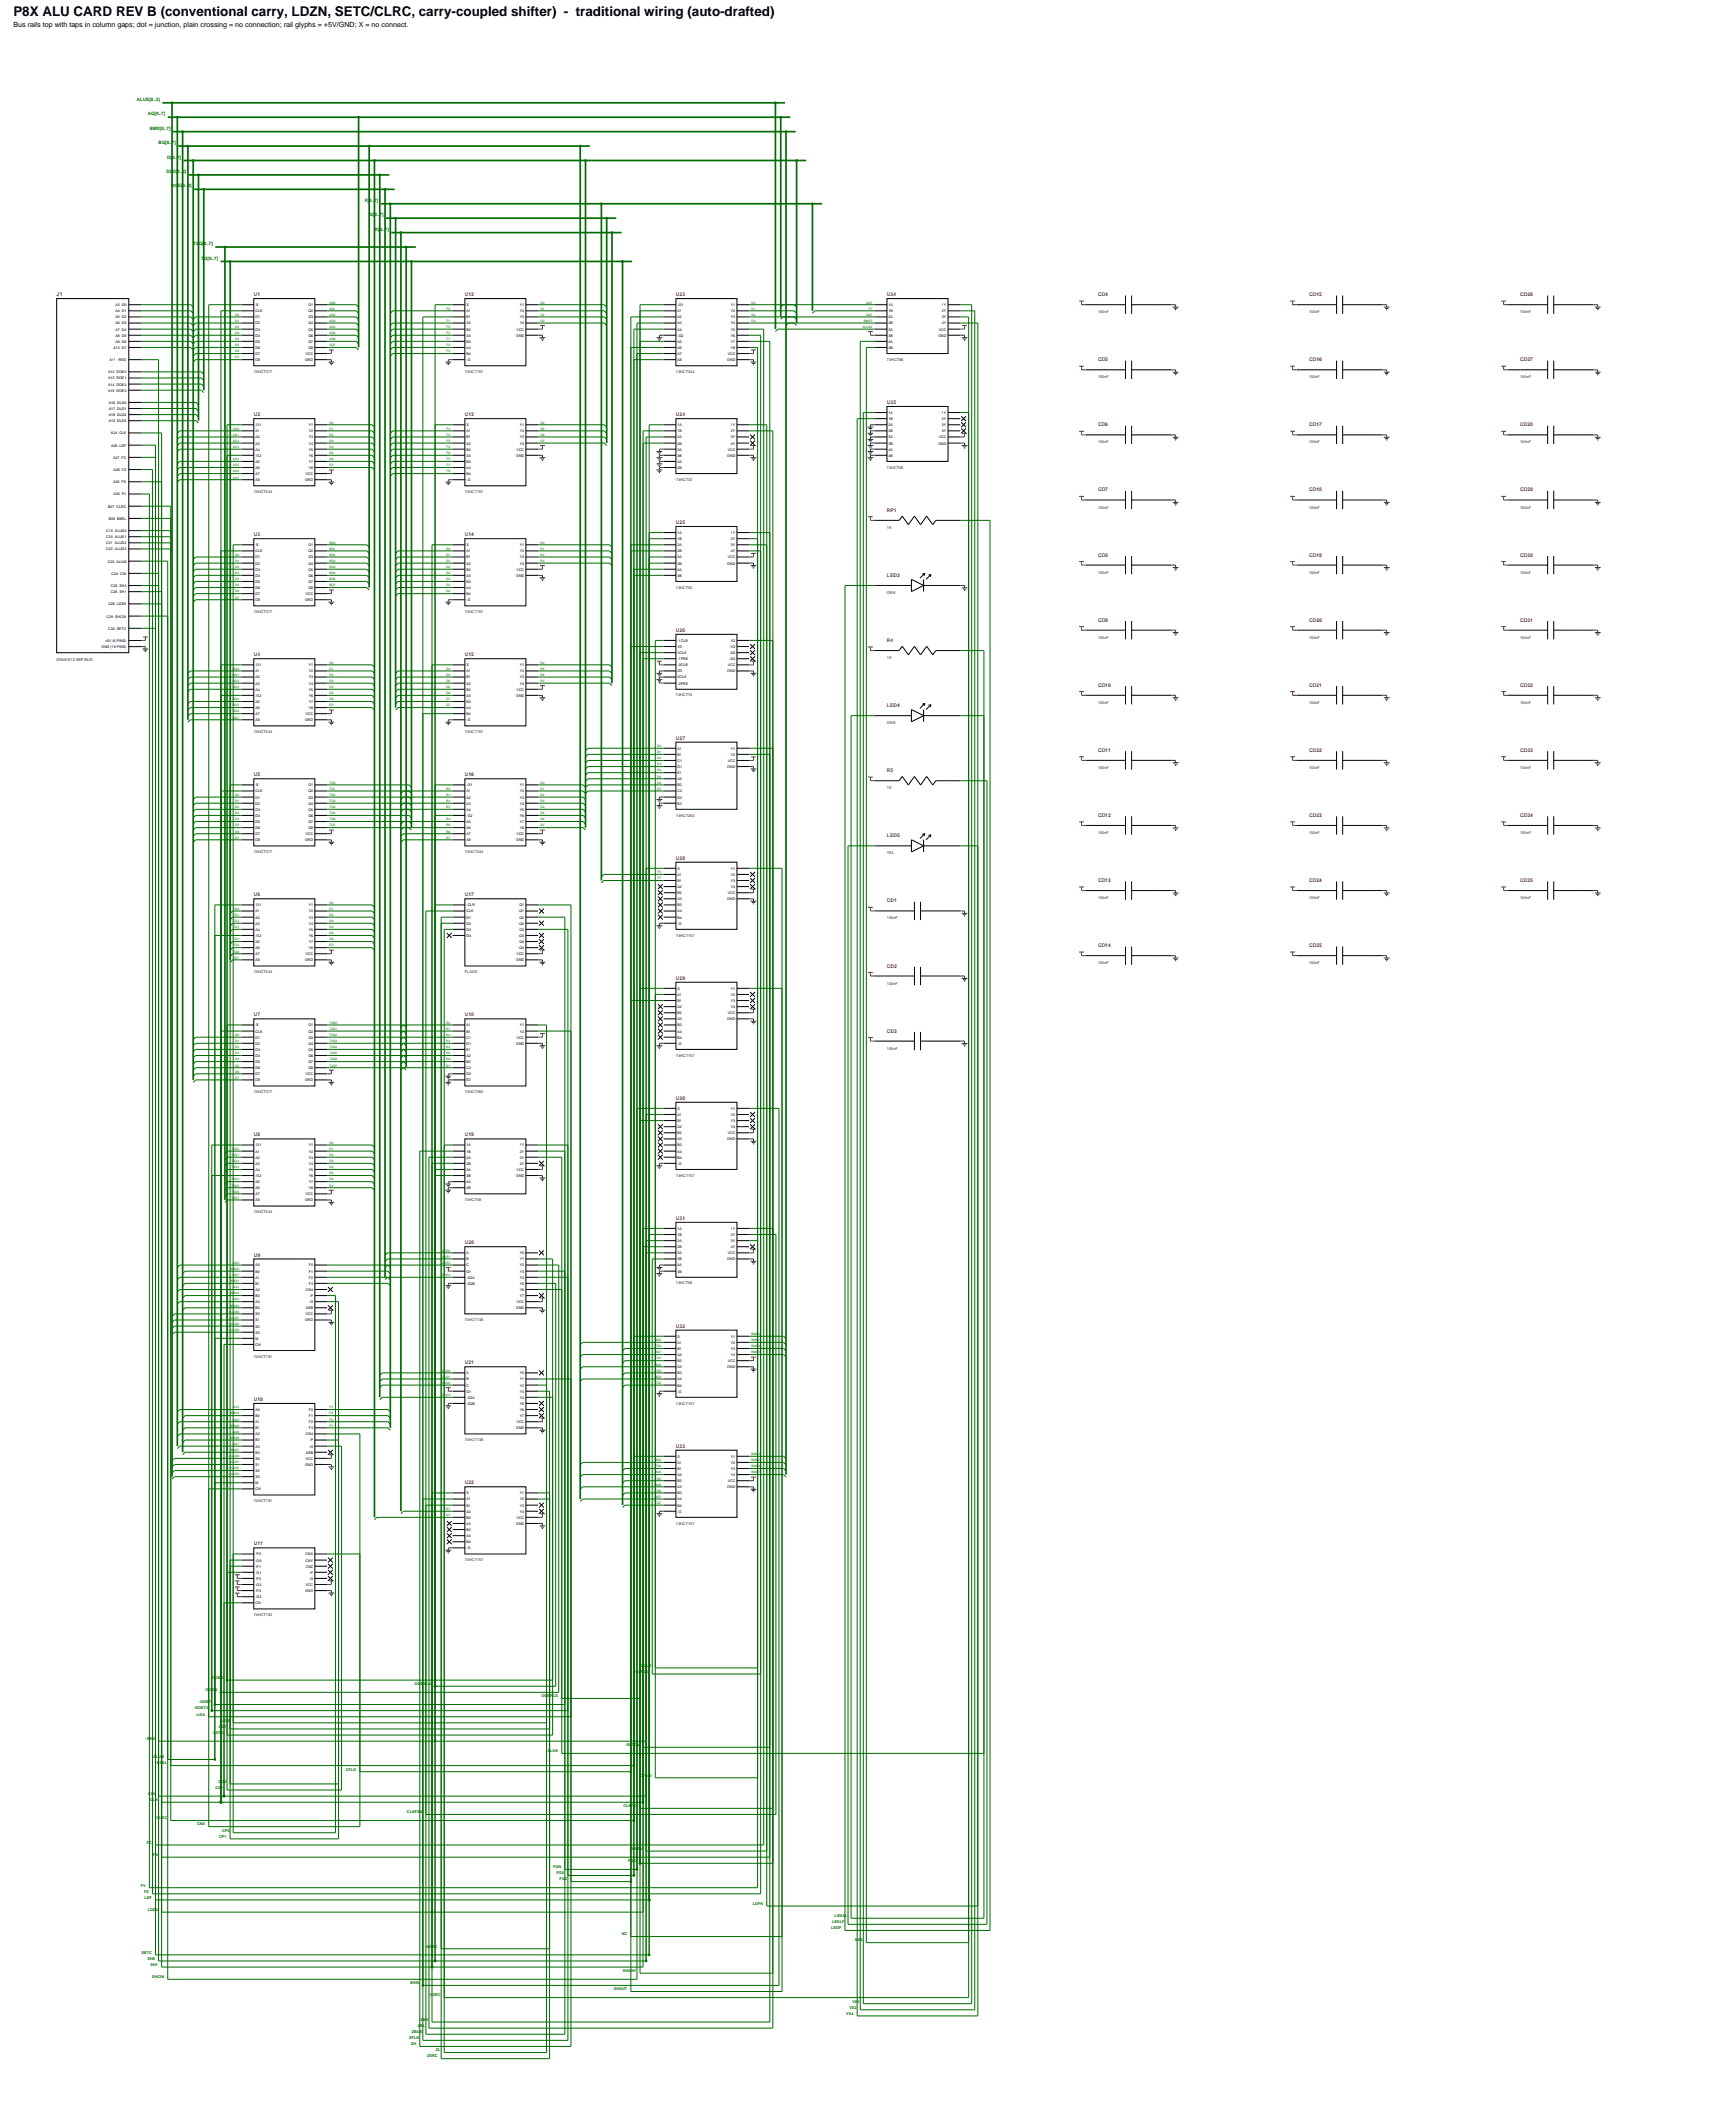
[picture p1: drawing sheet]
<svg xmlns="http://www.w3.org/2000/svg" width="686mm" height="833mm" viewBox="0 0 686 833" stroke-linecap="round" stroke-linejoin="round" font-family="sans-serif">
<defs><g id="words">
<text font-size="5.3" x="5.3" y="6.4">P8X ALU CARD REV B (conventional carry, LDZN, SETC/CLRC, carry-coupled shifter) - traditional wiring (auto-drafted)</text>
<text font-size="2.8" x="5.3" y="10.6">Bus rails top with taps in column gaps; dot = junction, plain crossing = no connection; rail glyphs = +5V/GND; X = no connect.</text>
<text font-size="2.2" fill="#b81414" x="22.4" y="116.9">J1</text>
<g font-size="2" fill="#b81414">
<text x="100.3" y="117.1">U1</text>
<text x="183.7" y="117.1">U12</text>
<text x="267.1" y="117.1">U23</text>
<text x="350.5" y="117.1">U34</text>
<text x="433.9" y="117.1">CD4</text>
<text x="517.3" y="117.1">CD15</text>
<text x="600.8" y="117.1">CD26</text>
<text x="433.9" y="142.8">CD5</text>
<text x="517.3" y="142.8">CD16</text>
<text x="600.8" y="142.8">CD27</text>
<text x="350.5" y="159.7">U35</text>
<text x="100.3" y="164.5">U2</text>
<text x="183.7" y="164.5">U13</text>
<text x="267.1" y="164.5">U24</text>
<text x="433.9" y="168.5">CD6</text>
<text x="517.3" y="168.5">CD17</text>
<text x="600.8" y="168.5">CD28</text>
<text x="433.9" y="194.2">CD7</text>
<text x="517.3" y="194.2">CD18</text>
<text x="600.8" y="194.2">CD29</text>
<text x="350.5" y="202.3">RP1</text>
<text x="267.1" y="207.1">U25</text>
<text x="100.3" y="212">U3</text>
<text x="183.7" y="212">U14</text>
<text x="433.9" y="220">CD8</text>
<text x="517.3" y="220">CD19</text>
<text x="600.8" y="220">CD30</text>
<text x="350.5" y="228">LED3</text>
<text x="433.9" y="245.7">CD9</text>
<text x="517.3" y="245.7">CD20</text>
<text x="600.8" y="245.7">CD31</text>
<text x="267.1" y="249.7">U26</text>
<text x="350.5" y="253.8">R4</text>
<text x="100.3" y="259.4">U4</text>
<text x="183.7" y="259.4">U15</text>
<text x="433.9" y="271.4">CD10</text>
<text x="517.3" y="271.4">CD21</text>
<text x="600.8" y="271.4">CD32</text>
<text x="350.5" y="279.5">LED4</text>
<text x="267.1" y="292.4">U27</text>
<text x="433.9" y="297.1">CD11</text>
<text x="517.3" y="297.1">CD22</text>
<text x="600.8" y="297.1">CD33</text>
<text x="350.5" y="305.2">R5</text>
<text x="100.3" y="306.8">U5</text>
<text x="183.7" y="306.8">U16</text>
<text x="433.9" y="322.9">CD12</text>
<text x="517.3" y="322.9">CD23</text>
<text x="600.8" y="322.9">CD34</text>
<text x="350.5" y="330.9">LED5</text>
<text x="267.1" y="339.8">U28</text>
<text x="433.9" y="348.6">CD13</text>
<text x="517.3" y="348.6">CD24</text>
<text x="600.8" y="348.6">CD35</text>
<text x="100.3" y="354.3">U6</text>
<text x="183.7" y="354.3">U17</text>
<text x="350.5" y="356.7">CD1</text>
<text x="433.9" y="374.3">CD14</text>
<text x="517.3" y="374.3">CD25</text>
<text x="350.5" y="382.4">CD2</text>
<text x="267.1" y="387.2">U29</text>
<text x="100.3" y="401.7">U7</text>
<text x="183.7" y="401.7">U18</text>
<text x="350.5" y="408.1">CD3</text>
<text x="267.1" y="434.7">U30</text>
<text x="100.3" y="449.2">U8</text>
<text x="183.7" y="449.2">U19</text>
<text x="267.1" y="482.1">U31</text>
<text x="183.7" y="491.8">U20</text>
<text x="100.3" y="496.6">U9</text>
<text x="267.1" y="524.8">U32</text>
<text x="183.7" y="539.2">U21</text>
<text x="100.3" y="553.7">U10</text>
<text x="267.1" y="572.2">U33</text>
<text x="183.7" y="586.7">U22</text>
<text x="100.3" y="610.8">U11</text>
</g>
<g font-size="1.8" fill="#006b00">
<text x="54.1" y="39.9">ALUS[0..3]</text>
<text x="58.4" y="45.6">AQ[0..7]</text>
<text x="59.2" y="51.3">BMX[0..7]</text>
<text x="62.6" y="57">BQ[0..7]</text>
<text x="66.1" y="62.7">D[0..7]</text>
<text x="65.8" y="68.4">DLD[0..3]</text>
<text x="67.7" y="74.1">DOE[0..3]</text>
<text x="144.2" y="79.8">F[0..7]</text>
<text x="146" y="85.5">G[0..7]</text>
<text x="148.2" y="91.2">R[0..7]</text>
<text x="76.4" y="96.9">T2Q[0..7]</text>
<text x="79.5" y="102.6">TQ[0..7]</text>
</g>
<text font-size="1.6" fill="#0000a6" x="22.4" y="261.2">DIN41612 96P BUS</text>
<g font-size="1.5" fill="#0000a6">
<text x="433.9" y="123.8">100nF</text>
<text x="517.3" y="123.8">100nF</text>
<text x="600.8" y="123.8">100nF</text>
<text x="350.5" y="142.6">74HCT86</text>
<text x="100.3" y="147.4">74HCT377</text>
<text x="183.7" y="147.4">74HCT157</text>
<text x="267.1" y="147.4">74HCT244</text>
<text x="433.9" y="149.5">100nF</text>
<text x="517.3" y="149.5">100nF</text>
<text x="600.8" y="149.5">100nF</text>
<text x="433.9" y="175.2">100nF</text>
<text x="517.3" y="175.2">100nF</text>
<text x="600.8" y="175.2">100nF</text>
<text x="350.5" y="185.2">74HCT08</text>
<text x="267.1" y="190">74HCT32</text>
<text x="100.3" y="194.9">74HCT244</text>
<text x="183.7" y="194.9">74HCT157</text>
<text x="433.9" y="201">100nF</text>
<text x="517.3" y="201">100nF</text>
<text x="600.8" y="201">100nF</text>
<text x="350.5" y="209">1K</text>
<text x="433.9" y="226.7">100nF</text>
<text x="517.3" y="226.7">100nF</text>
<text x="600.8" y="226.7">100nF</text>
<text x="267.1" y="232.6">74HCT00</text>
<text x="350.5" y="234.8">GRN</text>
<text x="100.3" y="242.3">74HCT377</text>
<text x="183.7" y="242.3">74HCT157</text>
<text x="433.9" y="252.4">100nF</text>
<text x="517.3" y="252.4">100nF</text>
<text x="600.8" y="252.4">100nF</text>
<text x="350.5" y="260.5">1K</text>
<text x="267.1" y="275.3">74HCT74</text>
<text x="433.9" y="278.1">100nF</text>
<text x="517.3" y="278.1">100nF</text>
<text x="600.8" y="278.1">100nF</text>
<text x="350.5" y="286.2">GRN</text>
<text x="100.3" y="289.7">74HCT244</text>
<text x="183.7" y="289.7">74HCT157</text>
<text x="433.9" y="303.9">100nF</text>
<text x="517.3" y="303.9">100nF</text>
<text x="600.8" y="303.9">100nF</text>
<text x="350.5" y="311.9">1K</text>
<text x="267.1" y="322.7">74HCT260</text>
<text x="433.9" y="329.6">100nF</text>
<text x="517.3" y="329.6">100nF</text>
<text x="600.8" y="329.6">100nF</text>
<text x="100.3" y="337.2">74HCT377</text>
<text x="183.7" y="337.2">74HCT244</text>
<text x="350.5" y="337.7">YEL</text>
<text x="433.9" y="355.3">100nF</text>
<text x="517.3" y="355.3">100nF</text>
<text x="600.8" y="355.3">100nF</text>
<text x="350.5" y="363.4">100nF</text>
<text x="267.1" y="370.1">74HCT157</text>
<text x="433.9" y="381.1">100nF</text>
<text x="517.3" y="381.1">100nF</text>
<text x="100.3" y="384.6">74HCT244</text>
<text x="183.7" y="384.6">FLAGS</text>
<text x="350.5" y="389.1">100nF</text>
<text x="267.1" y="417.6">74HCT157</text>
<text x="350.5" y="414.8">100nF</text>
<text x="100.3" y="432.1">74HCT377</text>
<text x="183.7" y="432.1">74HCT260</text>
<text x="267.1" y="465">74HCT157</text>
<text x="100.3" y="479.5">74HCT244</text>
<text x="183.7" y="474.7">74HCT08</text>
<text x="267.1" y="507.7">74HCT08</text>
<text x="183.7" y="522.1">74HCT138</text>
<text x="100.3" y="536.6">74HCT181</text>
<text x="267.1" y="555.1">74HCT157</text>
<text x="183.7" y="569.6">74HCT138</text>
<text x="100.3" y="593.7">74HCT181</text>
<text x="267.1" y="602.5">74HCT157</text>
<text x="183.7" y="617">74HCT157</text>
<text x="100.3" y="638.7">74HCT182</text>
</g>
<g font-size="1.5" fill="#006b00">
<text x="252.8" y="658.7">-CCLR</text>
<text x="83.4" y="663.5">-DOEA</text>
<text x="163.6" y="666">-DOEALU</text>
<text x="250.7" y="661.1">-CLRCb</text>
<text x="81" y="668.4">-DOEB</text>
<text x="213.8" y="670.8">-DOEFLG</text>
<text x="76.7" y="675.6">-DOET2</text>
<text x="78.7" y="673.2">-DOET</text>
<text x="77.4" y="678">-LDA</text>
<text x="86" y="682.9">-LDT</text>
<text x="87.1" y="680.4">-LDB</text>
<text x="57.6" y="687.7">-RES</text>
<text x="84" y="685.3">-LDT2</text>
<text x="60.5" y="694.9">ALUM</text>
<text x="216.4" y="692.5">ALUK</text>
<text x="247.2" y="690.1">-SETCb</text>
<text x="62" y="697.3">BSEL</text>
<text x="136.7" y="699.7">CFLG</text>
<text x="85.2" y="707">CG1</text>
<text x="86.4" y="704.6">CG0</text>
<text x="253" y="702.2">CFLGI</text>
<text x="58.6" y="709.4">CIN</text>
<text x="59.3" y="711.8">CLK</text>
<text x="61.8" y="719">CLRC</text>
<text x="160.8" y="716.6">CLKFZN</text>
<text x="246.4" y="714.2">CLKFC</text>
<text x="77.9" y="721.5">CNX</text>
<text x="87.8" y="723.9">CP0</text>
<text x="58" y="728.7">FC</text>
<text x="86.6" y="726.3">CP1</text>
<text x="248.9" y="731.1">FENZN</text>
<text x="60.4" y="733.5">FN</text>
<text x="248.3" y="735.9">FQC</text>
<text x="218.6" y="738.3">FQN</text>
<text x="219.9" y="740.8">FQV</text>
<text x="221.2" y="743.2">FQZ</text>
<text x="55.7" y="745.6">FV</text>
<text x="57" y="748">FZ</text>
<text x="57.1" y="750.4">LDF</text>
<text x="58.4" y="755.2">LDZN</text>
<text x="297.5" y="752.8">LDFK</text>
<text x="328.8" y="760.1">LEDLF</text>
<text x="329.8" y="757.7">LEDAL</text>
<text x="245.7" y="764.9">NC</text>
<text x="328.4" y="762.5">LEDP</text>
<text x="338" y="767.3">NS2</text>
<text x="56" y="772.1">SETC</text>
<text x="168.6" y="769.7">NSRC</text>
<text x="58.3" y="774.5">SH0</text>
<text x="59.5" y="777">SH1</text>
<text x="246.2" y="779.4">SHANY</text>
<text x="60.1" y="781.8">SHCIN</text>
<text x="162" y="784.2">SHIN</text>
<text x="169.9" y="789">VSRC</text>
<text x="242.6" y="786.6">SHOUT</text>
<text x="336.9" y="791.4">VX1</text>
<text x="334.5" y="796.3">VX4</text>
<text x="335.7" y="793.8">VX2</text>
<text x="162.7" y="803.5">ZBUS</text>
<text x="165.1" y="801.1">ZBL</text>
<text x="166.2" y="798.7">ZBH</text>
<text x="161.7" y="805.9">ZFLG</text>
<text x="162.4" y="808.3">ZH</text>
<text x="168.8" y="813.2">ZSRC</text>
<text x="172.3" y="810.7">ZL</text>
</g>
<g font-size="1.4">
<text x="45.6" y="121">A3 D0</text>
<text x="45.6" y="123.4">A4 D1</text>
<text x="45.6" y="125.8">A5 D2</text>
<text x="101" y="121">-E</text>
<text x="101" y="123.4">CLK</text>
<text x="101" y="125.8">D1</text>
<text x="121.9" y="121">Q1</text>
<text x="121.9" y="123.4">Q2</text>
<text x="121.9" y="125.8">Q3</text>
<text x="184.4" y="121">S</text>
<text x="184.4" y="123.4">A1</text>
<text x="184.4" y="125.8">B1</text>
<text x="205.4" y="121">Y1</text>
<text x="205.4" y="123.4">Y2</text>
<text x="205.4" y="125.8">Y3</text>
<text x="267.8" y="121">-G1</text>
<text x="267.8" y="123.4">A1</text>
<text x="267.8" y="125.8">A2</text>
<text x="288.8" y="121">Y1</text>
<text x="288.8" y="123.4">Y2</text>
<text x="288.8" y="125.8">Y3</text>
<text x="351.2" y="121">1A</text>
<text x="351.2" y="123.4">1B</text>
<text x="351.2" y="125.8">2A</text>
<text x="372.2" y="121">1Y</text>
<text x="372.2" y="123.4">2Y</text>
<text x="372.2" y="125.8">3Y</text>
<text x="45.6" y="128.2">A6 D3</text>
<text x="45.6" y="130.7">A7 D4</text>
<text x="101" y="128.2">D2</text>
<text x="101" y="130.7">D3</text>
<text x="121.9" y="128.2">Q4</text>
<text x="121.9" y="130.7">Q5</text>
<text x="184.4" y="128.2">A2</text>
<text x="184.4" y="130.7">B2</text>
<text x="204.2" y="130.7">VCC</text>
<text x="205.4" y="128.2">Y4</text>
<text x="267.8" y="128.2">A3</text>
<text x="267.8" y="130.7">A4</text>
<text x="288.8" y="128.2">Y4</text>
<text x="288.8" y="130.7">Y5</text>
<text x="351.2" y="128.2">2B</text>
<text x="351.2" y="130.7">3A</text>
<text x="371" y="130.7">VCC</text>
<text x="372.2" y="128.2">4Y</text>
<text x="44.8" y="137.9">A10 D7</text>
<text x="45.6" y="133.1">A8 D5</text>
<text x="45.6" y="135.5">A9 D6</text>
<text x="101" y="133.1">D4</text>
<text x="101" y="135.5">D5</text>
<text x="101" y="137.9">D6</text>
<text x="121.9" y="133.1">Q6</text>
<text x="121.9" y="135.5">Q7</text>
<text x="121.9" y="137.9">Q8</text>
<text x="184.4" y="133.1">A3</text>
<text x="184.4" y="135.5">B3</text>
<text x="184.4" y="137.9">A4</text>
<text x="204" y="133.1">GND</text>
<text x="267.8" y="133.1">-G2</text>
<text x="267.8" y="135.5">A5</text>
<text x="267.8" y="137.9">A6</text>
<text x="288.8" y="133.1">Y6</text>
<text x="288.8" y="135.5">Y7</text>
<text x="288.8" y="137.9">Y8</text>
<text x="351.2" y="133.1">3B</text>
<text x="351.2" y="135.5">4A</text>
<text x="351.2" y="137.9">4B</text>
<text x="370.8" y="133.1">GND</text>
<text x="43.2" y="142.7">A11 -RES</text>
<text x="101" y="140.3">D7</text>
<text x="101" y="142.7">D8</text>
<text x="120.6" y="142.7">GND</text>
<text x="120.7" y="140.3">VCC</text>
<text x="184.4" y="140.3">B4</text>
<text x="184.4" y="142.7">-G</text>
<text x="267.8" y="140.3">A7</text>
<text x="267.8" y="142.7">A8</text>
<text x="287.4" y="142.7">GND</text>
<text x="287.6" y="140.3">VCC</text>
<text x="42.7" y="147.5">A12 DOE0</text>
<text x="42.7" y="150">A13 DOE1</text>
<text x="42.7" y="152.4">A14 DOE2</text>
<text x="42.7" y="154.8">A15 DOE3</text>
<text x="43" y="159.6">A16 DLD0</text>
<text x="43" y="162">A17 DLD1</text>
<text x="43" y="164.4">A18 DLD2</text>
<text x="43" y="166.8">A19 DLD3</text>
<text x="351.2" y="163.6">1A</text>
<text x="351.2" y="166">1B</text>
<text x="372.2" y="163.6">1Y</text>
<text x="372.2" y="166">2Y</text>
<text x="43.8" y="171.7">A24 CLK</text>
<text x="101" y="168.4">-G1</text>
<text x="101" y="170.9">A1</text>
<text x="101" y="173.3">A2</text>
<text x="122" y="168.4">Y1</text>
<text x="122" y="170.9">Y2</text>
<text x="122" y="173.3">Y3</text>
<text x="184.4" y="168.4">S</text>
<text x="184.4" y="170.9">A1</text>
<text x="184.4" y="173.3">B1</text>
<text x="205.4" y="168.4">Y1</text>
<text x="205.4" y="170.9">Y2</text>
<text x="205.4" y="173.3">Y3</text>
<text x="267.8" y="168.4">1A</text>
<text x="267.8" y="170.9">1B</text>
<text x="267.8" y="173.3">2A</text>
<text x="288.8" y="168.4">1Y</text>
<text x="288.8" y="170.9">2Y</text>
<text x="288.8" y="173.3">3Y</text>
<text x="351.2" y="168.4">2A</text>
<text x="351.2" y="170.9">2B</text>
<text x="351.2" y="173.3">3A</text>
<text x="371" y="173.3">VCC</text>
<text x="372.2" y="168.4">3Y</text>
<text x="372.2" y="170.9">4Y</text>
<text x="43.9" y="176.5">A26 LDF</text>
<text x="101" y="175.7">A3</text>
<text x="101" y="178.1">A4</text>
<text x="122" y="175.7">Y4</text>
<text x="122" y="178.1">Y5</text>
<text x="184.4" y="175.7">A2</text>
<text x="184.4" y="178.1">B2</text>
<text x="204.2" y="178.1">VCC</text>
<text x="205.4" y="175.7">Y4</text>
<text x="267.8" y="175.7">2B</text>
<text x="267.8" y="178.1">3A</text>
<text x="287.6" y="178.1">VCC</text>
<text x="288.8" y="175.7">4Y</text>
<text x="351.2" y="175.7">3B</text>
<text x="351.2" y="178.1">4A</text>
<text x="370.8" y="175.7">GND</text>
<text x="44.7" y="181.3">A27 FC</text>
<text x="101" y="180.5">-G2</text>
<text x="101" y="182.9">A5</text>
<text x="101" y="185.3">A6</text>
<text x="122" y="180.5">Y6</text>
<text x="122" y="182.9">Y7</text>
<text x="122" y="185.3">Y8</text>
<text x="184.4" y="180.5">A3</text>
<text x="184.4" y="182.9">B3</text>
<text x="184.4" y="185.3">A4</text>
<text x="204" y="180.5">GND</text>
<text x="267.8" y="180.5">3B</text>
<text x="267.8" y="182.9">4A</text>
<text x="267.8" y="185.3">4B</text>
<text x="287.4" y="180.5">GND</text>
<text x="351.2" y="180.5">4B</text>
<text x="44.7" y="191">A29 FN</text>
<text x="44.9" y="186.2">A28 FZ</text>
<text x="101" y="187.7">A7</text>
<text x="101" y="190.2">A8</text>
<text x="120.6" y="190.2">GND</text>
<text x="120.7" y="187.7">VCC</text>
<text x="184.4" y="187.7">B4</text>
<text x="184.4" y="190.2">-G</text>
<text x="44.8" y="195.8">A30 FV</text>
<text x="42.7" y="200.6">B27 CLRC</text>
<text x="43" y="205.5">B28 BSEL</text>
<text x="42" y="210.3">C19 ALUS0</text>
<text x="42" y="212.7">C20 ALUS1</text>
<text x="42" y="215.1">C21 ALUS2</text>
<text x="101" y="215.9">-E</text>
<text x="121.9" y="215.9">Q1</text>
<text x="184.4" y="215.9">S</text>
<text x="205.4" y="215.9">Y1</text>
<text x="267.8" y="211.1">1A</text>
<text x="267.8" y="213.5">1B</text>
<text x="267.8" y="215.9">2A</text>
<text x="288.8" y="211.1">1Y</text>
<text x="288.8" y="213.5">2Y</text>
<text x="288.8" y="215.9">3Y</text>
<text x="42" y="217.5">C22 ALUS3</text>
<text x="101" y="218.3">CLK</text>
<text x="101" y="220.7">D1</text>
<text x="121.9" y="218.3">Q2</text>
<text x="121.9" y="220.7">Q3</text>
<text x="184.4" y="218.3">A1</text>
<text x="184.4" y="220.7">B1</text>
<text x="205.4" y="218.3">Y2</text>
<text x="205.4" y="220.7">Y3</text>
<text x="267.8" y="218.3">2B</text>
<text x="267.8" y="220.7">3A</text>
<text x="287.6" y="220.7">VCC</text>
<text x="288.8" y="218.3">4Y</text>
<text x="42.6" y="222.3">C23 ALUM</text>
<text x="44.1" y="227.2">C24 CIN</text>
<text x="101" y="223.1">D2</text>
<text x="101" y="225.5">D3</text>
<text x="101" y="228">D4</text>
<text x="121.9" y="223.1">Q4</text>
<text x="121.9" y="225.5">Q5</text>
<text x="121.9" y="228">Q6</text>
<text x="184.4" y="223.1">A2</text>
<text x="184.4" y="225.5">B2</text>
<text x="184.4" y="228">A3</text>
<text x="204" y="228">GND</text>
<text x="204.2" y="225.5">VCC</text>
<text x="205.4" y="223.1">Y4</text>
<text x="267.8" y="223.1">3B</text>
<text x="267.8" y="225.5">4A</text>
<text x="267.8" y="228">4B</text>
<text x="287.4" y="223.1">GND</text>
<text x="43.8" y="232">C25 SH0</text>
<text x="101" y="230.4">D5</text>
<text x="101" y="232.8">D6</text>
<text x="121.9" y="230.4">Q7</text>
<text x="121.9" y="232.8">Q8</text>
<text x="184.4" y="230.4">B3</text>
<text x="184.4" y="232.8">A4</text>
<text x="42.8" y="239.2">C28 LDZN</text>
<text x="43.8" y="234.4">C26 SH1</text>
<text x="101" y="235.2">D7</text>
<text x="101" y="237.6">D8</text>
<text x="120.6" y="237.6">GND</text>
<text x="120.7" y="235.2">VCC</text>
<text x="184.4" y="235.2">B4</text>
<text x="184.4" y="237.6">-G</text>
<text x="42.1" y="244.1">C29 SHCIN</text>
<text x="42.7" y="248.9">C30 SETC</text>
<text x="40.1" y="256.1">GND (18 PINS)</text>
<text x="41.5" y="253.7">+5V (6 PINS)</text>
<text x="267.8" y="253.7">-1CLR</text>
<text x="267.8" y="256.1">1D</text>
<text x="288.2" y="256.1">-1Q</text>
<text x="288.7" y="253.7">1Q</text>
<text x="101" y="263.3">-G1</text>
<text x="122" y="263.3">Y1</text>
<text x="184.4" y="263.3">S</text>
<text x="205.4" y="263.3">Y1</text>
<text x="267.8" y="258.5">1CLK</text>
<text x="267.8" y="260.9">-1PRE</text>
<text x="267.8" y="263.3">-2CLR</text>
<text x="287.6" y="263.3">VCC</text>
<text x="288.2" y="260.9">-2Q</text>
<text x="288.7" y="258.5">2Q</text>
<text x="101" y="265.7">A1</text>
<text x="101" y="268.2">A2</text>
<text x="122" y="265.7">Y2</text>
<text x="122" y="268.2">Y3</text>
<text x="184.4" y="265.7">A1</text>
<text x="184.4" y="268.2">B1</text>
<text x="205.4" y="265.7">Y2</text>
<text x="205.4" y="268.2">Y3</text>
<text x="267.8" y="265.7">2D</text>
<text x="267.8" y="268.2">2CLK</text>
<text x="287.4" y="265.7">GND</text>
<text x="101" y="270.6">A3</text>
<text x="101" y="273">A4</text>
<text x="101" y="275.4">-G2</text>
<text x="122" y="270.6">Y4</text>
<text x="122" y="273">Y5</text>
<text x="122" y="275.4">Y6</text>
<text x="184.4" y="270.6">A2</text>
<text x="184.4" y="273">B2</text>
<text x="184.4" y="275.4">A3</text>
<text x="204" y="275.4">GND</text>
<text x="204.2" y="273">VCC</text>
<text x="205.4" y="270.6">Y4</text>
<text x="267.8" y="270.6">-2PRE</text>
<text x="101" y="277.8">A5</text>
<text x="101" y="280.2">A6</text>
<text x="122" y="277.8">Y7</text>
<text x="122" y="280.2">Y8</text>
<text x="184.4" y="277.8">B3</text>
<text x="184.4" y="280.2">A4</text>
<text x="101" y="282.6">A7</text>
<text x="101" y="285">A8</text>
<text x="120.6" y="285">GND</text>
<text x="120.7" y="282.6">VCC</text>
<text x="184.4" y="282.6">B4</text>
<text x="184.4" y="285">-G</text>
<text x="267.8" y="296.3">A1</text>
<text x="267.8" y="298.7">B1</text>
<text x="288.8" y="296.3">Y1</text>
<text x="288.8" y="298.7">Y2</text>
<text x="267.8" y="301.1">C1</text>
<text x="267.8" y="303.5">D1</text>
<text x="267.8" y="305.9">E1</text>
<text x="287.4" y="303.5">GND</text>
<text x="287.6" y="301.1">VCC</text>
<text x="101" y="310.8">-E</text>
<text x="121.9" y="310.8">Q1</text>
<text x="184.4" y="310.8">-G1</text>
<text x="205.4" y="310.8">Y1</text>
<text x="267.8" y="308.4">A2</text>
<text x="267.8" y="310.8">B2</text>
<text x="101" y="313.2">CLK</text>
<text x="101" y="315.6">D1</text>
<text x="121.9" y="313.2">Q2</text>
<text x="121.9" y="315.6">Q3</text>
<text x="184.4" y="313.2">A1</text>
<text x="184.4" y="315.6">A2</text>
<text x="205.4" y="313.2">Y2</text>
<text x="205.4" y="315.6">Y3</text>
<text x="267.8" y="313.2">C2</text>
<text x="267.8" y="315.6">D2</text>
<text x="101" y="318">D2</text>
<text x="101" y="320.4">D3</text>
<text x="101" y="322.8">D4</text>
<text x="121.9" y="318">Q4</text>
<text x="121.9" y="320.4">Q5</text>
<text x="121.9" y="322.8">Q6</text>
<text x="184.4" y="318">A3</text>
<text x="184.4" y="320.4">A4</text>
<text x="184.4" y="322.8">-G2</text>
<text x="205.4" y="318">Y4</text>
<text x="205.4" y="320.4">Y5</text>
<text x="205.4" y="322.8">Y6</text>
<text x="267.8" y="318">E2</text>
<text x="101" y="325.3">D5</text>
<text x="101" y="327.7">D6</text>
<text x="121.9" y="325.3">Q7</text>
<text x="121.9" y="327.7">Q8</text>
<text x="184.4" y="325.3">A5</text>
<text x="184.4" y="327.7">A6</text>
<text x="205.4" y="325.3">Y7</text>
<text x="205.4" y="327.7">Y8</text>
<text x="101" y="330.1">D7</text>
<text x="101" y="332.5">D8</text>
<text x="120.6" y="332.5">GND</text>
<text x="120.7" y="330.1">VCC</text>
<text x="184.4" y="330.1">A7</text>
<text x="184.4" y="332.5">A8</text>
<text x="204" y="332.5">GND</text>
<text x="204.2" y="330.1">VCC</text>
<text x="267.8" y="343.7">S</text>
<text x="267.8" y="346.2">A1</text>
<text x="288.8" y="343.7">Y1</text>
<text x="288.8" y="346.2">Y2</text>
<text x="267.8" y="348.6">B1</text>
<text x="267.8" y="351">A2</text>
<text x="267.8" y="353.4">B2</text>
<text x="287.6" y="353.4">VCC</text>
<text x="288.8" y="348.6">Y3</text>
<text x="288.8" y="351">Y4</text>
<text x="101" y="358.2">-G1</text>
<text x="122" y="358.2">Y1</text>
<text x="184.4" y="358.2">-CLR</text>
<text x="205.3" y="358.2">Q1</text>
<text x="267.8" y="355.8">A3</text>
<text x="267.8" y="358.2">B3</text>
<text x="287.4" y="355.8">GND</text>
<text x="101" y="360.6">A1</text>
<text x="101" y="363">A2</text>
<text x="101" y="365.5">A3</text>
<text x="122" y="360.6">Y2</text>
<text x="122" y="363">Y3</text>
<text x="122" y="365.5">Y4</text>
<text x="184.4" y="360.6">CLK</text>
<text x="184.4" y="363">D1</text>
<text x="184.4" y="365.5">D2</text>
<text x="204.8" y="360.6">-Q1</text>
<text x="204.8" y="365.5">-Q2</text>
<text x="205.3" y="363">Q2</text>
<text x="267.8" y="360.6">A4</text>
<text x="267.8" y="363">B4</text>
<text x="267.8" y="365.5">-G</text>
<text x="101" y="367.9">A4</text>
<text x="101" y="370.3">-G2</text>
<text x="122" y="367.9">Y5</text>
<text x="122" y="370.3">Y6</text>
<text x="184.4" y="367.9">D3</text>
<text x="184.4" y="370.3">D4</text>
<text x="204.8" y="370.3">-Q3</text>
<text x="205.3" y="367.9">Q3</text>
<text x="101" y="372.7">A5</text>
<text x="101" y="375.1">A6</text>
<text x="101" y="377.5">A7</text>
<text x="120.7" y="377.5">VCC</text>
<text x="122" y="372.7">Y7</text>
<text x="122" y="375.1">Y8</text>
<text x="204.2" y="377.5">VCC</text>
<text x="204.8" y="375.1">-Q4</text>
<text x="205.3" y="372.7">Q4</text>
<text x="101" y="379.9">A8</text>
<text x="120.6" y="379.9">GND</text>
<text x="204" y="379.9">GND</text>
<text x="267.8" y="391.2">S</text>
<text x="267.8" y="393.6">A1</text>
<text x="288.8" y="391.2">Y1</text>
<text x="288.8" y="393.6">Y2</text>
<text x="267.8" y="396">B1</text>
<text x="267.8" y="398.4">A2</text>
<text x="267.8" y="400.8">B2</text>
<text x="287.6" y="400.8">VCC</text>
<text x="288.8" y="396">Y3</text>
<text x="288.8" y="398.4">Y4</text>
<text x="101" y="405.7">-E</text>
<text x="121.9" y="405.7">Q1</text>
<text x="184.4" y="405.7">A1</text>
<text x="205.4" y="405.7">Y1</text>
<text x="267.8" y="403.2">A3</text>
<text x="267.8" y="405.7">B3</text>
<text x="287.4" y="403.2">GND</text>
<text x="101" y="408.1">CLK</text>
<text x="101" y="410.5">D1</text>
<text x="101" y="412.9">D2</text>
<text x="121.9" y="408.1">Q2</text>
<text x="121.9" y="410.5">Q3</text>
<text x="121.9" y="412.9">Q4</text>
<text x="184.4" y="408.1">B1</text>
<text x="184.4" y="410.5">C1</text>
<text x="184.4" y="412.9">D1</text>
<text x="204" y="412.9">GND</text>
<text x="204.2" y="410.5">VCC</text>
<text x="205.4" y="408.1">Y2</text>
<text x="267.8" y="408.1">A4</text>
<text x="267.8" y="410.5">B4</text>
<text x="267.8" y="412.9">-G</text>
<text x="101" y="415.3">D3</text>
<text x="101" y="417.7">D4</text>
<text x="121.9" y="415.3">Q5</text>
<text x="121.9" y="417.7">Q6</text>
<text x="184.4" y="415.3">E1</text>
<text x="184.4" y="417.7">A2</text>
<text x="101" y="420.1">D5</text>
<text x="101" y="422.6">D6</text>
<text x="101" y="425">D7</text>
<text x="120.7" y="425">VCC</text>
<text x="121.9" y="420.1">Q7</text>
<text x="121.9" y="422.6">Q8</text>
<text x="184.4" y="420.1">B2</text>
<text x="184.4" y="422.6">C2</text>
<text x="184.4" y="425">D2</text>
<text x="101" y="427.4">D8</text>
<text x="120.6" y="427.4">GND</text>
<text x="184.4" y="427.4">E2</text>
<text x="267.8" y="438.6">S</text>
<text x="267.8" y="441">A1</text>
<text x="267.8" y="443.5">B1</text>
<text x="288.8" y="438.6">Y1</text>
<text x="288.8" y="441">Y2</text>
<text x="288.8" y="443.5">Y3</text>
<text x="267.8" y="445.9">A2</text>
<text x="267.8" y="448.3">B2</text>
<text x="287.6" y="448.3">VCC</text>
<text x="288.8" y="445.9">Y4</text>
<text x="101" y="453.1">-G1</text>
<text x="101" y="455.5">A1</text>
<text x="122" y="453.1">Y1</text>
<text x="122" y="455.5">Y2</text>
<text x="184.4" y="453.1">1A</text>
<text x="184.4" y="455.5">1B</text>
<text x="205.4" y="453.1">1Y</text>
<text x="205.4" y="455.5">2Y</text>
<text x="267.8" y="450.7">A3</text>
<text x="267.8" y="453.1">B3</text>
<text x="267.8" y="455.5">A4</text>
<text x="287.4" y="450.7">GND</text>
<text x="101" y="457.9">A2</text>
<text x="101" y="460.3">A3</text>
<text x="122" y="457.9">Y3</text>
<text x="122" y="460.3">Y4</text>
<text x="184.4" y="457.9">2A</text>
<text x="184.4" y="460.3">2B</text>
<text x="205.4" y="457.9">3Y</text>
<text x="205.4" y="460.3">4Y</text>
<text x="267.8" y="457.9">B4</text>
<text x="267.8" y="460.3">-G</text>
<text x="101" y="462.8">A4</text>
<text x="101" y="465.2">-G2</text>
<text x="101" y="467.6">A5</text>
<text x="122" y="462.8">Y5</text>
<text x="122" y="465.2">Y6</text>
<text x="122" y="467.6">Y7</text>
<text x="184.4" y="462.8">3A</text>
<text x="184.4" y="465.2">3B</text>
<text x="184.4" y="467.6">4A</text>
<text x="204" y="465.2">GND</text>
<text x="204.2" y="462.8">VCC</text>
<text x="101" y="470">A6</text>
<text x="101" y="472.4">A7</text>
<text x="120.7" y="472.4">VCC</text>
<text x="122" y="470">Y8</text>
<text x="184.4" y="470">4B</text>
<text x="101" y="474.8">A8</text>
<text x="120.6" y="474.8">GND</text>
<text x="267.8" y="486.1">1A</text>
<text x="267.8" y="488.5">1B</text>
<text x="267.8" y="490.9">2A</text>
<text x="288.8" y="486.1">1Y</text>
<text x="288.8" y="488.5">2Y</text>
<text x="288.8" y="490.9">3Y</text>
<text x="184.4" y="495.7">A</text>
<text x="205.4" y="495.7">Y0</text>
<text x="267.8" y="493.3">2B</text>
<text x="267.8" y="495.7">3A</text>
<text x="287.6" y="495.7">VCC</text>
<text x="288.8" y="493.3">4Y</text>
<text x="101" y="500.5">A0</text>
<text x="101" y="503">B0</text>
<text x="122.1" y="500.5">F0</text>
<text x="122.1" y="503">F1</text>
<text x="184.4" y="498.1">B</text>
<text x="184.4" y="500.5">C</text>
<text x="184.4" y="503">G1</text>
<text x="205.4" y="498.1">Y1</text>
<text x="205.4" y="500.5">Y2</text>
<text x="205.4" y="503">Y3</text>
<text x="267.8" y="498.1">3B</text>
<text x="267.8" y="500.5">4A</text>
<text x="267.8" y="503">4B</text>
<text x="287.4" y="498.1">GND</text>
<text x="101" y="505.4">A1</text>
<text x="101" y="507.8">B1</text>
<text x="122.1" y="505.4">F2</text>
<text x="122.1" y="507.8">F3</text>
<text x="184.4" y="505.4">-G2A</text>
<text x="184.4" y="507.8">-G2B</text>
<text x="205.4" y="505.4">Y4</text>
<text x="205.4" y="507.8">Y5</text>
<text x="101" y="510.2">A2</text>
<text x="101" y="512.6">B2</text>
<text x="101" y="515">A3</text>
<text x="120.9" y="510.2">CN4</text>
<text x="122.2" y="515">-G</text>
<text x="122.3" y="512.6">-P</text>
<text x="204.2" y="515">VCC</text>
<text x="205.4" y="510.2">Y6</text>
<text x="205.4" y="512.6">Y7</text>
<text x="101" y="517.4">B3</text>
<text x="101" y="519.8">S0</text>
<text x="120.7" y="519.8">VCC</text>
<text x="120.9" y="517.4">AEB</text>
<text x="204" y="517.4">GND</text>
<text x="101" y="522.3">S1</text>
<text x="101" y="524.7">S2</text>
<text x="101" y="527.1">S3</text>
<text x="120.6" y="522.3">GND</text>
<text x="101" y="529.5">M</text>
<text x="101" y="531.9">CN</text>
<text x="267.8" y="528.7">S</text>
<text x="267.8" y="531.1">A1</text>
<text x="267.8" y="533.5">B1</text>
<text x="288.8" y="528.7">Y1</text>
<text x="288.8" y="531.1">Y2</text>
<text x="288.8" y="533.5">Y3</text>
<text x="267.8" y="535.9">A2</text>
<text x="267.8" y="538.3">B2</text>
<text x="287.6" y="538.3">VCC</text>
<text x="288.8" y="535.9">Y4</text>
<text x="184.4" y="543.2">A</text>
<text x="184.4" y="545.6">B</text>
<text x="205.4" y="543.2">Y0</text>
<text x="205.4" y="545.6">Y1</text>
<text x="267.8" y="540.7">A3</text>
<text x="267.8" y="543.2">B3</text>
<text x="267.8" y="545.6">A4</text>
<text x="287.4" y="540.7">GND</text>
<text x="184.4" y="548">C</text>
<text x="184.4" y="550.4">G1</text>
<text x="205.4" y="548">Y2</text>
<text x="205.4" y="550.4">Y3</text>
<text x="267.8" y="548">B4</text>
<text x="267.8" y="550.4">-G</text>
<text x="101" y="557.6">A0</text>
<text x="122.1" y="557.6">F0</text>
<text x="184.4" y="552.8">-G2A</text>
<text x="184.4" y="555.2">-G2B</text>
<text x="205.4" y="552.8">Y4</text>
<text x="205.4" y="555.2">Y5</text>
<text x="205.4" y="557.6">Y6</text>
<text x="101" y="560.1">B0</text>
<text x="101" y="562.5">A1</text>
<text x="122.1" y="560.1">F1</text>
<text x="122.1" y="562.5">F2</text>
<text x="204.2" y="562.5">VCC</text>
<text x="205.4" y="560.1">Y7</text>
<text x="101" y="564.9">B1</text>
<text x="101" y="567.3">A2</text>
<text x="101" y="569.7">B2</text>
<text x="120.9" y="567.3">CN4</text>
<text x="122.1" y="564.9">F3</text>
<text x="122.3" y="569.7">-P</text>
<text x="204" y="564.9">GND</text>
<text x="101" y="572.1">A3</text>
<text x="101" y="574.5">B3</text>
<text x="120.9" y="574.5">AEB</text>
<text x="122.2" y="572.1">-G</text>
<text x="101" y="576.9">S0</text>
<text x="101" y="579.4">S1</text>
<text x="101" y="581.8">S2</text>
<text x="120.6" y="579.4">GND</text>
<text x="120.7" y="576.9">VCC</text>
<text x="267.8" y="576.1">S</text>
<text x="267.8" y="578.5">A1</text>
<text x="267.8" y="581">B1</text>
<text x="288.8" y="576.1">Y1</text>
<text x="288.8" y="578.5">Y2</text>
<text x="288.8" y="581">Y3</text>
<text x="101" y="584.2">S3</text>
<text x="101" y="586.6">M</text>
<text x="267.8" y="583.4">A2</text>
<text x="267.8" y="585.8">B2</text>
<text x="287.6" y="585.8">VCC</text>
<text x="288.8" y="583.4">Y4</text>
<text x="101" y="589">CN</text>
<text x="184.4" y="590.6">S</text>
<text x="184.4" y="593">A1</text>
<text x="205.4" y="590.6">Y1</text>
<text x="205.4" y="593">Y2</text>
<text x="267.8" y="588.2">A3</text>
<text x="267.8" y="590.6">B3</text>
<text x="267.8" y="593">A4</text>
<text x="287.4" y="588.2">GND</text>
<text x="184.4" y="595.4">B1</text>
<text x="184.4" y="597.8">A2</text>
<text x="205.4" y="595.4">Y3</text>
<text x="205.4" y="597.8">Y4</text>
<text x="267.8" y="595.4">B4</text>
<text x="267.8" y="597.8">-G</text>
<text x="184.4" y="600.3">B2</text>
<text x="184.4" y="602.7">A3</text>
<text x="184.4" y="605.1">B3</text>
<text x="204" y="602.7">GND</text>
<text x="204.2" y="600.3">VCC</text>
<text x="184.4" y="607.5">A4</text>
<text x="184.4" y="609.9">B4</text>
<text x="101" y="614.7">-P0</text>
<text x="101" y="617.1">-G0</text>
<text x="120.7" y="614.7">CNX</text>
<text x="120.7" y="617.1">CNY</text>
<text x="184.4" y="612.3">-G</text>
<text x="101" y="619.6">-P1</text>
<text x="101" y="622">-G1</text>
<text x="120.8" y="619.6">CNZ</text>
<text x="122.3" y="622">-P</text>
<text x="101" y="624.4">-P2</text>
<text x="101" y="626.8">-G2</text>
<text x="101" y="629.2">-P3</text>
<text x="120.6" y="629.2">GND</text>
<text x="120.7" y="626.8">VCC</text>
<text x="122.2" y="624.4">-G</text>
<text x="101" y="631.6">-G3</text>
<text x="101" y="634">CN</text>
</g>
<g font-size="1.2" fill="#006b00">
<text x="130.2" y="120">AQ0</text>
<text x="213.6" y="120">G0</text>
<text x="297" y="120">D0</text>
<text x="342.3" y="120">AQ7</text>
<text x="92.9" y="124.8">D0</text>
<text x="130.2" y="122.4">AQ1</text>
<text x="130.2" y="124.8">AQ2</text>
<text x="176.5" y="122.4">F0</text>
<text x="213.6" y="122.4">G1</text>
<text x="213.6" y="124.8">G2</text>
<text x="297" y="122.4">D1</text>
<text x="297" y="124.8">D2</text>
<text x="342.3" y="124.8">AQ7</text>
<text x="343.3" y="122.4">F7</text>
<text x="92.9" y="127.2">D1</text>
<text x="92.9" y="129.6">D2</text>
<text x="130.2" y="127.2">AQ3</text>
<text x="130.2" y="129.6">AQ4</text>
<text x="176.5" y="129.6">F0</text>
<text x="176.5" y="127.2">F1</text>
<text x="213.6" y="127.2">G3</text>
<text x="297" y="127.2">D3</text>
<text x="340.8" y="129.6">ALUS2</text>
<text x="341.4" y="127.2">BMX7</text>
<text x="92.9" y="132">D3</text>
<text x="92.9" y="134.4">D4</text>
<text x="92.9" y="136.8">D5</text>
<text x="130.2" y="132">AQ5</text>
<text x="130.2" y="134.4">AQ6</text>
<text x="130.2" y="136.8">AQ7</text>
<text x="176.5" y="134.4">F1</text>
<text x="176.5" y="132">F2</text>
<text x="176.5" y="136.8">F3</text>
<text x="92.9" y="139.3">D6</text>
<text x="92.9" y="141.7">D7</text>
<text x="176.5" y="139.3">F2</text>
<text x="130.2" y="167.4">D0</text>
<text x="213.6" y="167.4">G4</text>
<text x="92" y="169.8">AQ0</text>
<text x="92" y="172.2">AQ1</text>
<text x="130.2" y="169.8">D1</text>
<text x="130.2" y="172.2">D2</text>
<text x="176.5" y="172.2">F3</text>
<text x="176.5" y="169.8">F4</text>
<text x="213.6" y="169.8">G5</text>
<text x="213.6" y="172.2">G6</text>
<text x="92" y="174.6">AQ2</text>
<text x="92" y="177.1">AQ3</text>
<text x="130.2" y="174.6">D3</text>
<text x="130.2" y="177.1">D4</text>
<text x="130.2" y="179.5">D5</text>
<text x="176.5" y="177.1">F4</text>
<text x="176.5" y="174.6">F5</text>
<text x="176.5" y="179.5">F6</text>
<text x="213.6" y="174.6">G7</text>
<text x="92" y="181.9">AQ4</text>
<text x="92" y="184.3">AQ5</text>
<text x="130.2" y="181.9">D6</text>
<text x="130.2" y="184.3">D7</text>
<text x="176.5" y="181.9">F5</text>
<text x="176.5" y="184.3">F7</text>
<text x="92" y="186.7">AQ6</text>
<text x="92" y="189.1">AQ7</text>
<text x="176.5" y="186.7">F6</text>
<text x="130.2" y="214.8">BQ0</text>
<text x="213.6" y="214.8">R0</text>
<text x="92.9" y="219.7">D0</text>
<text x="130.2" y="217.3">BQ1</text>
<text x="130.2" y="219.7">BQ2</text>
<text x="176.3" y="217.3">G0</text>
<text x="176.3" y="219.7">G1</text>
<text x="213.6" y="217.3">R1</text>
<text x="213.6" y="219.7">R2</text>
<text x="92.9" y="222.1">D1</text>
<text x="92.9" y="224.5">D2</text>
<text x="92.9" y="226.9">D3</text>
<text x="130.2" y="222.1">BQ3</text>
<text x="130.2" y="224.5">BQ4</text>
<text x="130.2" y="226.9">BQ5</text>
<text x="176.3" y="222.1">G1</text>
<text x="176.3" y="224.5">G2</text>
<text x="176.3" y="226.9">G2</text>
<text x="213.6" y="222.1">R3</text>
<text x="92.9" y="229.3">D4</text>
<text x="92.9" y="231.7">D5</text>
<text x="130.2" y="229.3">BQ6</text>
<text x="130.2" y="231.7">BQ7</text>
<text x="176.3" y="229.3">G3</text>
<text x="176.3" y="231.7">G3</text>
<text x="92.9" y="234.1">D6</text>
<text x="92.9" y="236.6">D7</text>
<text x="176.3" y="234.1">G4</text>
<text x="130.2" y="262.3">D0</text>
<text x="213.6" y="262.3">R4</text>
<text x="92" y="264.7">BQ0</text>
<text x="92" y="267.1">BQ1</text>
<text x="92" y="269.5">BQ2</text>
<text x="130.2" y="264.7">D1</text>
<text x="130.2" y="267.1">D2</text>
<text x="130.2" y="269.5">D3</text>
<text x="176.3" y="264.7">G4</text>
<text x="176.3" y="267.1">G5</text>
<text x="176.3" y="269.5">G5</text>
<text x="213.6" y="264.7">R5</text>
<text x="213.6" y="267.1">R6</text>
<text x="213.6" y="269.5">R7</text>
<text x="92" y="271.9">BQ3</text>
<text x="130.2" y="271.9">D4</text>
<text x="130.2" y="274.3">D5</text>
<text x="176.3" y="271.9">G6</text>
<text x="176.3" y="274.3">G6</text>
<text x="92" y="276.8">BQ4</text>
<text x="92" y="279.2">BQ5</text>
<text x="92" y="281.6">BQ6</text>
<text x="130.2" y="276.8">D6</text>
<text x="130.2" y="279.2">D7</text>
<text x="176.3" y="276.8">G7</text>
<text x="176.3" y="279.2">G7</text>
<text x="92" y="284">BQ7</text>
<text x="259.8" y="295.2">D0</text>
<text x="259.8" y="297.7">D1</text>
<text x="259.8" y="300.1">D2</text>
<text x="259.8" y="302.5">D3</text>
<text x="259.8" y="304.9">D4</text>
<text x="130.2" y="309.7">TQ0</text>
<text x="213.6" y="309.7">D0</text>
<text x="259.8" y="307.3">D5</text>
<text x="259.8" y="309.7">D6</text>
<text x="92.9" y="314.6">D0</text>
<text x="92.9" y="317">D1</text>
<text x="130.2" y="312.1">TQ1</text>
<text x="130.2" y="314.6">TQ2</text>
<text x="130.2" y="317">TQ3</text>
<text x="176.3" y="312.1">R0</text>
<text x="176.3" y="314.6">R1</text>
<text x="176.3" y="317">R2</text>
<text x="213.6" y="312.1">D1</text>
<text x="213.6" y="314.6">D2</text>
<text x="213.6" y="317">D3</text>
<text x="259.8" y="312.1">D7</text>
<text x="92.9" y="319.4">D2</text>
<text x="92.9" y="321.8">D3</text>
<text x="130.2" y="319.4">TQ4</text>
<text x="130.2" y="321.8">TQ5</text>
<text x="176.3" y="319.4">R3</text>
<text x="213.6" y="319.4">D4</text>
<text x="213.6" y="321.8">D5</text>
<text x="92.9" y="324.2">D4</text>
<text x="92.9" y="326.6">D5</text>
<text x="92.9" y="329">D6</text>
<text x="130.2" y="324.2">TQ6</text>
<text x="130.2" y="326.6">TQ7</text>
<text x="176.3" y="324.2">R4</text>
<text x="176.3" y="326.6">R5</text>
<text x="176.3" y="329">R6</text>
<text x="213.6" y="324.2">D6</text>
<text x="213.6" y="326.6">D7</text>
<text x="92.9" y="331.4">D7</text>
<text x="176.3" y="331.4">R7</text>
<text x="259.9" y="345.1">F0</text>
<text x="259.9" y="347.5">F7</text>
<text x="92.1" y="359.6">TQ0</text>
<text x="130.2" y="357.2">D0</text>
<text x="130.2" y="359.6">D1</text>
<text x="92.1" y="362">TQ1</text>
<text x="92.1" y="364.4">TQ2</text>
<text x="130.2" y="362">D2</text>
<text x="130.2" y="364.4">D3</text>
<text x="92.1" y="366.8">TQ3</text>
<text x="92.1" y="371.6">TQ4</text>
<text x="130.2" y="366.8">D4</text>
<text x="130.2" y="369.2">D5</text>
<text x="130.2" y="371.6">D6</text>
<text x="92.1" y="374.1">TQ5</text>
<text x="92.1" y="376.5">TQ6</text>
<text x="130.2" y="374.1">D7</text>
<text x="92.1" y="378.9">TQ7</text>
<text x="130.2" y="404.6">T2Q0</text>
<text x="130.2" y="407">T2Q1</text>
<text x="176.3" y="404.6">R0</text>
<text x="176.3" y="407">R1</text>
<text x="92.9" y="409.4">D0</text>
<text x="92.9" y="411.9">D1</text>
<text x="130.2" y="409.4">T2Q2</text>
<text x="130.2" y="411.9">T2Q3</text>
<text x="176.3" y="409.4">R2</text>
<text x="176.3" y="411.9">R3</text>
<text x="92.9" y="414.3">D2</text>
<text x="92.9" y="416.7">D3</text>
<text x="92.9" y="419.1">D4</text>
<text x="130.2" y="414.3">T2Q4</text>
<text x="130.2" y="416.7">T2Q5</text>
<text x="130.2" y="419.1">T2Q6</text>
<text x="176.3" y="414.3">R4</text>
<text x="176.3" y="416.7">R5</text>
<text x="176.3" y="419.1">R6</text>
<text x="92.9" y="421.5">D5</text>
<text x="92.9" y="423.9">D6</text>
<text x="130.2" y="421.5">T2Q7</text>
<text x="176.3" y="421.5">R7</text>
<text x="92.9" y="426.3">D7</text>
<text x="91.4" y="454.5">T2Q0</text>
<text x="130.2" y="452.1">D0</text>
<text x="130.2" y="454.5">D1</text>
<text x="91.4" y="456.9">T2Q1</text>
<text x="91.4" y="459.3">T2Q2</text>
<text x="91.4" y="461.7">T2Q3</text>
<text x="130.2" y="456.9">D2</text>
<text x="130.2" y="459.3">D3</text>
<text x="130.2" y="461.7">D4</text>
<text x="91.4" y="466.5">T2Q4</text>
<text x="130.2" y="464.1">D5</text>
<text x="130.2" y="466.5">D6</text>
<text x="91.4" y="468.9">T2Q5</text>
<text x="91.4" y="471.4">T2Q6</text>
<text x="91.4" y="473.8">T2Q7</text>
<text x="130.2" y="468.9">D7</text>
<text x="174.6" y="494.7">DOE0</text>
<text x="174.6" y="497.1">DOE1</text>
<text x="91.2" y="501.9">BMX0</text>
<text x="92" y="499.5">AQ0</text>
<text x="174.6" y="499.5">DOE2</text>
<text x="91.2" y="506.7">BMX1</text>
<text x="92" y="504.3">AQ1</text>
<text x="92" y="509.2">AQ2</text>
<text x="174.6" y="504.3">DOE3</text>
<text x="91.2" y="511.6">BMX2</text>
<text x="92" y="514">AQ3</text>
<text x="90.6" y="518.8">ALUS0</text>
<text x="90.6" y="521.2">ALUS1</text>
<text x="91.2" y="516.4">BMX3</text>
<text x="90.6" y="523.6">ALUS2</text>
<text x="90.6" y="526">ALUS3</text>
<text x="297" y="527.6">BMX0</text>
<text x="258.9" y="530.1">BQ0</text>
<text x="258.9" y="532.5">TQ0</text>
<text x="297" y="530.1">BMX1</text>
<text x="297" y="532.5">BMX2</text>
<text x="258.9" y="534.9">BQ1</text>
<text x="258.9" y="539.7">BQ2</text>
<text x="258.9" y="537.3">TQ1</text>
<text x="297" y="534.9">BMX3</text>
<text x="174.8" y="542.1">DLD0</text>
<text x="174.8" y="544.5">DLD1</text>
<text x="258.9" y="544.5">BQ3</text>
<text x="258.9" y="542.1">TQ2</text>
<text x="174.8" y="546.9">DLD2</text>
<text x="174.8" y="551.8">DLD3</text>
<text x="258.9" y="546.9">TQ3</text>
<text x="92" y="556.6">AQ4</text>
<text x="130.2" y="556.6">F4</text>
<text x="91.2" y="559">BMX4</text>
<text x="91.2" y="563.8">BMX5</text>
<text x="92" y="561.4">AQ5</text>
<text x="130.2" y="559">F5</text>
<text x="130.2" y="561.4">F6</text>
<text x="130.2" y="563.8">F7</text>
<text x="91.2" y="568.7">BMX6</text>
<text x="92" y="566.2">AQ6</text>
<text x="90.6" y="575.9">ALUS0</text>
<text x="91.2" y="573.5">BMX7</text>
<text x="92" y="571.1">AQ7</text>
<text x="297" y="575.1">BMX4</text>
<text x="90.6" y="578.3">ALUS1</text>
<text x="90.6" y="580.7">ALUS2</text>
<text x="258.9" y="577.5">BQ4</text>
<text x="258.9" y="579.9">TQ4</text>
<text x="297" y="577.5">BMX5</text>
<text x="297" y="579.9">BMX6</text>
<text x="90.6" y="583.1">ALUS3</text>
<text x="258.9" y="582.3">BQ5</text>
<text x="258.9" y="587.1">BQ6</text>
<text x="258.9" y="584.7">TQ5</text>
<text x="297" y="582.3">BMX7</text>
<text x="258.9" y="592">BQ7</text>
<text x="258.9" y="589.6">TQ6</text>
<text x="176.3" y="599.2">D7</text>
<text x="176.3" y="596.8">R7</text>
<text x="258.9" y="594.4">TQ7</text>
</g>
</g></defs>
<g fill="none" stroke="#000" stroke-width=".4">
<path d="M22.4 118h28.5v140h-28.5zM100.3 118h24.1v26.6h-24.1zM183.7 118h24.1v26.6h-24.1zM267.1 118h24.1v26.6h-24.1zM350.5 118h24.2v21.7h-24.2zM444.8 116.8v7.3M447.2 116.8v7.3M528.2 116.8v7.3M530.6 116.8v7.3M611.6 116.8v7.3M614 116.8v7.3M50.9 120.4h4.8"/>
<path d="M50.9 122.8h4.8M50.9 125.3h4.8M50.9 127.7h4.8M50.9 130.1h4.8M50.9 132.5h4.8M50.9 134.9h4.8M50.9 137.3h4.8M95.5 120.4h4.8M95.5 122.8h4.8M95.5 125.3h4.8M95.5 127.7h4.8M95.5 130.1h4.8"/>
<path d="M95.5 132.5h4.8M95.5 134.9h4.8M95.5 137.3h4.8M95.5 139.7h4.8M124.4 120.4h4.8M124.4 122.8h4.8M124.4 125.3h4.8M124.4 127.7h4.8M124.4 130.1h4.8M124.4 132.5h4.8M124.4 134.9h4.8M124.4 137.3h4.8"/>
<path d="M124.4 139.7h4.8M178.9 120.4h4.8M178.9 122.8h4.8M178.9 125.3h4.8M178.9 127.7h4.8M178.9 130.1h4.8M178.9 132.5h4.8M178.9 134.9h4.8M178.9 137.3h4.8M178.9 139.7h4.8M207.8 120.4h4.9M207.8 122.8h4.9"/>
<path d="M207.8 125.3h4.9M207.8 127.7h4.9M207.8 130.1h4.9M207.8 132.5h4.9M262.3 120.4h4.8M262.3 122.8h4.8M262.3 125.3h4.8M262.3 127.7h4.8M262.3 130.1h4.8M262.3 132.5h4.8M262.3 134.9h4.8M262.3 137.3h4.8"/>
<path d="M262.3 139.7h4.8M291.2 120.4h4.9M291.2 122.8h4.9M291.2 125.3h4.9M291.2 127.7h4.9M291.2 130.1h4.9M291.2 132.5h4.9M291.2 134.9h4.9M291.2 137.3h4.9M291.2 139.7h4.9M345.7 120.4h4.8M345.7 122.8h4.8"/>
<path d="M345.7 125.3h4.8M345.7 127.7h4.8M345.7 130.1h4.8M345.7 132.5h4.8M345.7 134.9h4.8M345.7 137.3h4.8M374.7 120.4h4.8M374.7 122.8h4.8M374.7 125.3h4.8M374.7 127.7h4.8M374.7 130.1h4.8M374.7 132.5h4.8"/>
<path d="M429.1 120.4h15.7M447.2 120.4h15.7M512.5 120.4h15.7M530.6 120.4h15.7M595.9 120.4h15.7M614 120.4h15.7M50.9 142.1h4.8M50.9 147h4.8M50.9 149.4h4.8M50.9 151.8h4.8M50.9 154.2h4.8M50.9 159h4.8"/>
<path d="M95.5 142.1h4.8M124.4 142.1h4.8M178.9 142.1h4.8M262.3 142.1h4.8M291.2 142.1h4.9M429.1 146.2h15.7M444.8 142.5v7.3M447.2 142.5v7.3M447.2 146.2h15.7M512.5 146.2h15.7M528.2 142.5v7.3M530.6 146.2h15.7"/>
<path d="M530.6 142.5v7.3M595.9 146.2h15.7M611.6 142.5v7.3M614 146.2h15.7M614 142.5v7.3M50.9 161.5h4.8M50.9 163.9h4.8M50.9 166.3h4.8M50.9 171.1h4.8M50.9 175.9h4.8M95.5 167.9h4.8M95.5 170.3h4.8"/>
<path d="M95.5 172.7h4.8M95.5 175.1h4.8M95.5 177.5h4.8M95.5 179.9h4.8M100.3 165.5h24.1v26.5h-24.1zM124.4 167.9h4.8M124.4 170.3h4.8M124.4 172.7h4.8M124.4 175.1h4.8M124.4 177.5h4.8M124.4 179.9h4.8M178.9 167.9h4.8"/>
<path d="M178.9 170.3h4.8M178.9 172.7h4.8M178.9 175.1h4.8M178.9 177.5h4.8M178.9 179.9h4.8M183.7 165.5h24.1v26.5h-24.1zM207.8 167.9h4.9M207.8 170.3h4.9M207.8 172.7h4.9M207.8 175.1h4.9M207.8 177.5h4.9M207.8 179.9h4.9"/>
<path d="M262.3 167.9h4.8M262.3 170.3h4.8M262.3 172.7h4.8M262.3 175.1h4.8M262.3 177.5h4.8M262.3 179.9h4.8M267.1 165.5h24.1v21.7h-24.1zM291.2 167.9h4.9M291.2 170.3h4.9M291.2 172.7h4.9M291.2 175.1h4.9M291.2 177.5h4.9"/>
<path d="M291.2 179.9h4.9M345.7 167.9h4.8M345.7 170.3h4.8M345.7 172.7h4.8M345.7 175.1h4.8M345.7 177.5h4.8M345.7 179.9h4.8M345.7 163h4.8M345.7 165.5h4.8M350.5 160.6h24.2v21.8h-24.2zM374.7 167.9h4.8M374.7 170.3h4.8"/>
<path d="M374.7 172.7h4.8M374.7 175.1h4.8M374.7 163h4.8M374.7 165.5h4.8M429.1 171.9h15.7M444.8 168.3v7.2M447.2 168.3v7.2M447.2 171.9h15.7M512.5 171.9h15.7M528.2 168.3v7.2M530.6 171.9h15.7M530.6 168.3v7.2"/>
<path d="M595.9 171.9h15.7M611.6 168.3v7.2M614 171.9h15.7M614 168.3v7.2M50.9 180.8h4.8M50.9 185.6h4.8M50.9 190.4h4.8M50.9 195.2h4.8M95.5 182.4h4.8M95.5 184.8h4.8M95.5 187.2h4.8M95.5 189.6h4.8"/>
<path d="M124.4 182.4h4.8M124.4 184.8h4.8M124.4 187.2h4.8M124.4 189.6h4.8M178.9 182.4h4.8M178.9 184.8h4.8M178.9 187.2h4.8M178.9 189.6h4.8M262.3 182.4h4.8M262.3 184.8h4.8M429.1 197.6h15.7M444.8 194v7.2"/>
<path d="M447.2 194v7.2M447.2 197.6h15.7M512.5 197.6h15.7M528.2 194v7.2M530.6 197.6h15.7M530.6 194v7.2M595.9 197.6h15.7M611.6 194v7.2M614 197.6h15.7M614 194v7.2M50.9 200.1h4.8M50.9 204.9h4.8"/>
<path d="M50.9 209.7h4.8M50.9 212.1h4.8M50.9 214.5h4.8M50.9 217h4.8M95.5 215.3h4.8M95.5 217.7h4.8M100.3 212.9h24.1v26.5h-24.1zM124.4 215.3h4.8M124.4 217.7h4.8M178.9 215.3h4.8M178.9 217.7h4.8M183.7 212.9h24.1v26.5h-24.1z"/>
<path d="M207.8 215.3h4.9M207.8 217.7h4.9M262.3 215.3h4.8M262.3 217.7h4.8M262.3 210.5h4.8M262.3 212.9h4.8M267.1 208.1h24.1v21.7h-24.1zM291.2 215.3h4.9M291.2 217.7h4.9M291.2 210.5h4.9M291.2 212.9h4.9M345.7 205.7h9.6l1.3-1.7 2.4 3.4 2.4-3.4 2.4 3.4 2.4-3.4 2.4 3.4 1.2-1.7h9.7"/>
<path d="M444.8 219.7v7.3M447.2 219.7v7.3M528.2 219.7v7.3M530.6 219.7v7.3M611.6 219.7v7.3M614 219.7v7.3M50.9 231.4h4.8M50.9 221.8h4.8M50.9 226.6h4.8M50.9 233.8h4.8M50.9 238.7h4.8M95.5 220.1h4.8"/>
<path d="M95.5 222.6h4.8M95.5 225h4.8M95.5 227.4h4.8M95.5 229.8h4.8M95.5 232.2h4.8M95.5 234.6h4.8M95.5 237h4.8M124.4 220.1h4.8M124.4 222.6h4.8M124.4 225h4.8M124.4 227.4h4.8M124.4 229.8h4.8"/>
<path d="M124.4 232.2h4.8M124.4 234.6h4.8M124.4 237h4.8M178.9 220.1h4.8M178.9 222.6h4.8M178.9 225h4.8M178.9 227.4h4.8M178.9 229.8h4.8M178.9 232.2h4.8M178.9 234.6h4.8M178.9 237h4.8M207.8 220.1h4.9"/>
<path d="M207.8 222.6h4.9M207.8 225h4.9M207.8 227.4h4.9M262.3 220.1h4.8M262.3 222.6h4.8M262.3 225h4.8M262.3 227.4h4.8M291.2 220.1h4.9M291.2 222.6h4.9M345.7 231.4h14.5M360.2 229l4.8 2.4-4.8 2.4zM365 231.4h14.5"/>
<path d="M365 229v4.8M365.5 226.6l-1.9 1.9M365.5 226.6l-1 .2M365.5 226.6l-.3 .9M367.9 227l-1.9 2M367.9 227l-1 .3M367.9 227l-.2 1M429.1 223.3h15.7M447.2 223.3h15.7M512.5 223.3h15.7M530.6 223.3h15.7M595.9 223.3h15.7"/>
<path d="M614 223.3h15.7M50.9 253.1h4.8M50.9 243.5h4.8M50.9 248.3h4.8M50.9 255.6h4.8M262.3 253.1h4.8M262.3 255.5h4.8M262.3 257.9h4.8M267.1 250.7h24.1v21.7h-24.1zM291.2 253.1h4.9M291.2 255.5h4.9M291.2 257.9h4.9"/>
<path d="M345.7 257.1h9.6l1.3-1.7 2.4 3.4 2.4-3.4 2.4 3.4 2.4-3.4 2.4 3.4 1.2-1.7h9.7M429.1 249.1h15.7M444.8 245.4v7.3M447.2 245.4v7.3M447.2 249.1h15.7M512.5 249.1h15.7M528.2 245.4v7.3M530.6 249.1h15.7M530.6 245.4v7.3M595.9 249.1h15.7M611.6 245.4v7.3M614 249.1h15.7"/>
<path d="M614 245.4v7.3M95.5 262.8h4.8M95.5 265.2h4.8M95.5 267.6h4.8M95.5 270h4.8M95.5 272.4h4.8M95.5 274.8h4.8M95.5 277.2h4.8M95.5 279.7h4.8M100.3 260.3h24.1v26.6h-24.1zM124.4 262.8h4.8M124.4 265.2h4.8"/>
<path d="M124.4 267.6h4.8M124.4 270h4.8M124.4 272.4h4.8M124.4 274.8h4.8M124.4 277.2h4.8M124.4 279.7h4.8M178.9 262.8h4.8M178.9 265.2h4.8M178.9 267.6h4.8M178.9 270h4.8M178.9 272.4h4.8M178.9 274.8h4.8"/>
<path d="M178.9 277.2h4.8M178.9 279.7h4.8M183.7 260.3h24.1v26.6h-24.1zM207.8 262.8h4.9M207.8 265.2h4.9M207.8 267.6h4.9M207.8 270h4.9M207.8 272.4h4.9M207.8 274.8h4.9M262.3 262.8h4.8M262.3 265.2h4.8M262.3 267.6h4.8"/>
<path d="M262.3 270h4.8M262.3 260.3h4.8M291.2 262.8h4.9M291.2 265.2h4.9M291.2 260.3h4.9M365.5 278l-1.9 1.9M365.5 278l-1 .3M365.5 278l-.3 1M367.9 278.5l-1.9 1.9M367.9 278.5l-1 .2M367.9 278.5l-.2 1M429.1 274.8h15.7"/>
<path d="M444.8 271.2v7.2M447.2 271.2v7.2M447.2 274.8h15.7M512.5 274.8h15.7M528.2 271.2v7.2M530.6 274.8h15.7M530.6 271.2v7.2M595.9 274.8h15.7M611.6 271.2v7.2M614 274.8h15.7M614 271.2v7.2M95.5 282.1h4.8"/>
<path d="M95.5 284.5h4.8M124.4 282.1h4.8M124.4 284.5h4.8M178.9 282.1h4.8M178.9 284.5h4.8M262.3 295.7h4.8M262.3 298.1h4.8M267.1 293.3h24.1v26.6h-24.1zM291.2 295.7h4.9M291.2 298.1h4.9M345.7 282.8h14.5M360.2 280.4l4.8 2.4-4.8 2.5z"/>
<path d="M365 280.4v4.9M365 282.8h14.5M444.8 296.9v7.2M447.2 296.9v7.2M528.2 296.9v7.2M530.6 296.9v7.2M611.6 296.9v7.2M614 296.9v7.2M95.5 310.2h4.8M95.5 312.6h4.8M95.5 315h4.8M95.5 317.4h4.8"/>
<path d="M95.5 319.9h4.8M100.3 307.8h24.1v26.5h-24.1zM124.4 310.2h4.8M124.4 312.6h4.8M124.4 315h4.8M124.4 317.4h4.8M124.4 319.9h4.8M178.9 310.2h4.8M178.9 312.6h4.8M178.9 315h4.8M178.9 317.4h4.8M178.9 319.9h4.8"/>
<path d="M183.7 307.8h24.1v26.5h-24.1zM207.8 310.2h4.9M207.8 312.6h4.9M207.8 315h4.9M207.8 317.4h4.9M207.8 319.9h4.9M262.3 310.2h4.8M262.3 312.6h4.8M262.3 315h4.8M262.3 317.4h4.8M262.3 300.6h4.8M262.3 303h4.8"/>
<path d="M262.3 305.4h4.8M262.3 307.8h4.8M291.2 300.6h4.9M291.2 303h4.9M345.7 308.6h9.6l1.3-1.7 2.4 3.4 2.4-3.4 2.4 3.4 2.4-3.4 2.4 3.4 1.2-1.7h9.7M429.1 300.5h15.7M447.2 300.5h15.7M512.5 300.5h15.7M530.6 300.5h15.7M595.9 300.5h15.7M614 300.5h15.7M95.5 322.3h4.8"/>
<path d="M95.5 324.7h4.8M95.5 327.1h4.8M95.5 329.5h4.8M95.5 331.9h4.8M124.4 322.3h4.8M124.4 324.7h4.8M124.4 327.1h4.8M124.4 329.5h4.8M124.4 331.9h4.8M178.9 322.3h4.8M178.9 324.7h4.8M178.9 327.1h4.8"/>
<path d="M178.9 329.5h4.8M178.9 331.9h4.8M207.8 322.3h4.9M207.8 324.7h4.9M207.8 327.1h4.9M207.8 329.5h4.9M207.8 331.9h4.9M345.7 334.3h14.5M360.2 331.9l4.8 2.4-4.8 2.4zM365 331.9v4.8M365 334.3h14.5M365.5 329.5l-1.9 1.9"/>
<path d="M365.5 329.5l-1 .2M365.5 329.5l-.3 .9M367.9 330l-1.9 1.9M367.9 330l-1 .2M367.9 330l-.2 .9M429.1 326.2h15.7M444.8 322.6v7.3M447.2 322.6v7.3M447.2 326.2h15.7M512.5 326.2h15.7M528.2 322.6v7.3M530.6 326.2h15.7"/>
<path d="M530.6 322.6v7.3M595.9 326.2h15.7M611.6 322.6v7.3M614 326.2h15.7M614 322.6v7.3M95.5 357.6h4.8M100.3 355.2h24.1v26.6h-24.1zM124.4 357.6h4.8M178.9 357.6h4.8M183.7 355.2h24.1v26.6h-24.1zM207.8 357.6h4.9M262.3 357.6h4.8"/>
<path d="M262.3 343.2h4.8M262.3 345.6h4.8M262.3 348h4.8M262.3 350.4h4.8M262.3 352.8h4.8M262.3 355.2h4.8M267.1 340.8h24.1v26.5h-24.1zM291.2 343.2h4.9M291.2 345.6h4.9M291.2 348h4.9M291.2 350.4h4.9M291.2 352.8h4.9"/>
<path d="M291.2 355.2h4.9M361.4 356.4v7.2M363.8 356.4v7.2M429.1 352h15.7M444.8 348.3v7.3M447.2 348.3v7.3M447.2 352h15.7M512.5 352h15.7M528.2 348.3v7.3M530.6 352h15.7M530.6 348.3v7.3M595.9 352h15.7"/>
<path d="M611.6 348.3v7.3M614 352h15.7M614 348.3v7.3M95.5 360.1h4.8M95.5 362.5h4.8M95.5 364.9h4.8M95.5 367.3h4.8M95.5 369.7h4.8M95.5 372.1h4.8M95.5 374.5h4.8M95.5 377h4.8M95.5 379.4h4.8"/>
<path d="M124.4 360.1h4.8M124.4 362.5h4.8M124.4 364.9h4.8M124.4 367.3h4.8M124.4 369.7h4.8M124.4 372.1h4.8M124.4 374.5h4.8M124.4 377h4.8M124.4 379.4h4.8M178.9 360.1h4.8M178.9 362.5h4.8M178.9 364.9h4.8"/>
<path d="M178.9 367.3h4.8M178.9 369.7h4.8M207.8 360.1h4.9M207.8 362.5h4.9M207.8 364.9h4.9M207.8 367.3h4.9M207.8 369.7h4.9M207.8 372.1h4.9M207.8 374.5h4.9M207.8 377h4.9M207.8 379.4h4.9M262.3 360.1h4.8"/>
<path d="M262.3 362.5h4.8M262.3 364.9h4.8M345.7 360h15.7M363.8 360h15.7M429.1 377.7h15.7M444.8 374.1v7.2M447.2 374.1v7.2M447.2 377.7h15.7M512.5 377.7h15.7M528.2 374.1v7.2M530.6 377.7h15.7M530.6 374.1v7.2"/>
<path d="M262.3 390.6h4.8M262.3 393h4.8M262.3 395.4h4.8M262.3 397.9h4.8M267.1 388.2h24.1v26.5h-24.1zM291.2 390.6h4.9M291.2 393h4.9M291.2 395.4h4.9M291.2 397.9h4.9M345.7 385.7h15.7M361.4 382.1v7.3M363.8 382.1v7.3"/>
<path d="M363.8 385.7h15.7M95.5 405.1h4.8M95.5 407.5h4.8M95.5 409.9h4.8M95.5 412.3h4.8M95.5 414.7h4.8M95.5 417.2h4.8M95.5 419.6h4.8M100.3 402.7h24.1v26.5h-24.1zM124.4 405.1h4.8M124.4 407.5h4.8M124.4 409.9h4.8"/>
<path d="M124.4 412.3h4.8M124.4 414.7h4.8M124.4 417.2h4.8M124.4 419.6h4.8M178.9 405.1h4.8M178.9 407.5h4.8M178.9 409.9h4.8M178.9 412.3h4.8M178.9 414.7h4.8M178.9 417.2h4.8M178.9 419.6h4.8M183.7 402.7h24.1v26.5h-24.1z"/>
<path d="M207.8 405.1h4.9M207.8 407.5h4.9M207.8 409.9h4.9M207.8 412.3h4.9M262.3 405.1h4.8M262.3 407.5h4.8M262.3 409.9h4.8M262.3 412.3h4.8M262.3 400.3h4.8M262.3 402.7h4.8M291.2 400.3h4.9M291.2 402.7h4.9"/>
<path d="M345.7 411.5h15.7M361.4 407.9v7.2M363.8 407.9v7.2M363.8 411.5h15.7M95.5 422h4.8M95.5 424.4h4.8M95.5 426.8h4.8M124.4 422h4.8M124.4 424.4h4.8M124.4 426.8h4.8M178.9 422h4.8M178.9 424.4h4.8"/>
<path d="M178.9 426.8h4.8M262.3 438.1h4.8M267.1 435.6h24.1v26.6h-24.1zM291.2 438.1h4.9M95.5 452.5h4.8M95.5 454.9h4.8M95.5 457.4h4.8M95.5 459.8h4.8M100.3 450.1h24.1v26.6h-24.1zM124.4 452.5h4.8M124.4 454.9h4.8M124.4 457.4h4.8"/>
<path d="M124.4 459.8h4.8M178.9 452.5h4.8M178.9 454.9h4.8M178.9 457.4h4.8M178.9 459.8h4.8M183.7 450.1h24.1v21.7h-24.1zM207.8 452.5h4.9M207.8 454.9h4.9M207.8 457.4h4.9M207.8 459.8h4.9M262.3 452.5h4.8M262.3 454.9h4.8"/>
<path d="M262.3 457.4h4.8M262.3 459.8h4.8M262.3 440.5h4.8M262.3 442.9h4.8M262.3 445.3h4.8M262.3 447.7h4.8M262.3 450.1h4.8M291.2 440.5h4.9M291.2 442.9h4.9M291.2 445.3h4.9M291.2 447.7h4.9M291.2 450.1h4.9"/>
<path d="M95.5 462.2h4.8M95.5 464.6h4.8M95.5 467h4.8M95.5 469.4h4.8M95.5 471.8h4.8M95.5 474.2h4.8M124.4 462.2h4.8M124.4 464.6h4.8M124.4 467h4.8M124.4 469.4h4.8M124.4 471.8h4.8M124.4 474.2h4.8"/>
<path d="M178.9 462.2h4.8M178.9 464.6h4.8M178.9 467h4.8M178.9 469.4h4.8M207.8 462.2h4.9M207.8 464.6h4.9M95.5 500h4.8M100.3 497.6h24.1v36.2h-24.1zM124.4 500h4.8M178.9 500h4.8M178.9 495.1h4.8M178.9 497.6h4.8"/>
<path d="M183.7 492.7h24.1v26.6h-24.1zM207.8 500h4.9M207.8 495.1h4.9M207.8 497.6h4.9M262.3 500h4.8M262.3 495.1h4.8M262.3 497.6h4.8M262.3 485.5h4.8M262.3 487.9h4.8M262.3 490.3h4.8M262.3 492.7h4.8M267.1 483.1h24.1v21.7h-24.1z"/>
<path d="M291.2 495.1h4.9M291.2 497.6h4.9M291.2 485.5h4.9M291.2 487.9h4.9M291.2 490.3h4.9M291.2 492.7h4.9M95.5 502.4h4.8M95.5 504.8h4.8M95.5 507.2h4.8M95.5 509.6h4.8M95.5 512h4.8M95.5 514.5h4.8"/>
<path d="M95.5 516.9h4.8M95.5 519.3h4.8M124.4 502.4h4.8M124.4 504.8h4.8M124.4 507.2h4.8M124.4 509.6h4.8M124.4 512h4.8M124.4 514.5h4.8M124.4 516.9h4.8M124.4 519.3h4.8M178.9 502.4h4.8M178.9 504.8h4.8"/>
<path d="M178.9 507.2h4.8M207.8 502.4h4.9M207.8 504.8h4.9M207.8 507.2h4.9M207.8 509.6h4.9M207.8 512h4.9M207.8 514.5h4.9M207.8 516.9h4.9M262.3 502.4h4.8M95.5 521.7h4.8M95.5 524.1h4.8M95.5 526.5h4.8"/>
<path d="M95.5 528.9h4.8M95.5 531.3h4.8M124.4 521.7h4.8M262.3 528.1h4.8M262.3 530.5h4.8M262.3 532.9h4.8M262.3 535.4h4.8M262.3 537.8h4.8M267.1 525.7h24.1v26.5h-24.1zM291.2 528.1h4.9M291.2 530.5h4.9M291.2 532.9h4.9"/>
<path d="M291.2 535.4h4.9M291.2 537.8h4.9M95.5 557.1h4.8M95.5 559.5h4.8M100.3 554.7h24.1v36.2h-24.1zM124.4 557.1h4.8M124.4 559.5h4.8M178.9 542.6h4.8M178.9 545h4.8M178.9 547.4h4.8M178.9 549.8h4.8M178.9 552.2h4.8"/>
<path d="M178.9 554.7h4.8M183.7 540.2h24.1v26.5h-24.1zM207.8 557.1h4.9M207.8 559.5h4.9M207.8 542.6h4.9M207.8 545h4.9M207.8 547.4h4.9M207.8 549.8h4.9M207.8 552.2h4.9M207.8 554.7h4.9M262.3 542.6h4.8M262.3 545h4.8"/>
<path d="M262.3 547.4h4.8M262.3 549.8h4.8M262.3 540.2h4.8M291.2 540.2h4.9M95.5 561.9h4.8M95.5 564.3h4.8M95.5 566.7h4.8M95.5 569.1h4.8M95.5 571.5h4.8M95.5 574h4.8M95.5 576.4h4.8M95.5 578.8h4.8"/>
<path d="M124.4 561.9h4.8M124.4 564.3h4.8M124.4 566.7h4.8M124.4 569.1h4.8M124.4 571.5h4.8M124.4 574h4.8M124.4 576.4h4.8M124.4 578.8h4.8M207.8 561.9h4.9M207.8 564.3h4.9M262.3 575.6h4.8M262.3 578h4.8"/>
<path d="M267.1 573.1h24.1v26.6h-24.1zM291.2 575.6h4.9M291.2 578h4.9M95.5 581.2h4.8M95.5 583.6h4.8M95.5 586h4.8M95.5 588.4h4.8M178.9 590h4.8M178.9 592.4h4.8M178.9 594.9h4.8M178.9 597.3h4.8M178.9 599.7h4.8"/>
<path d="M183.7 587.6h24.1v26.6h-24.1zM207.8 590h4.9M207.8 592.4h4.9M207.8 594.9h4.9M207.8 597.3h4.9M207.8 599.7h4.9M262.3 590h4.8M262.3 592.4h4.8M262.3 594.9h4.8M262.3 597.3h4.8M262.3 580.4h4.8M262.3 582.8h4.8"/>
<path d="M262.3 585.2h4.8M262.3 587.6h4.8M291.2 580.4h4.9M291.2 582.8h4.9M291.2 585.2h4.9M291.2 587.6h4.9M95.5 614.2h4.8M95.5 616.6h4.8M95.5 619h4.8M100.3 611.8h24.1v24.1h-24.1zM124.4 614.2h4.8M124.4 616.6h4.8"/>
<path d="M124.4 619h4.8M178.9 602.1h4.8M178.9 604.5h4.8M178.9 606.9h4.8M178.9 609.3h4.8M178.9 611.8h4.8M207.8 602.1h4.9M95.5 621.4h4.8M95.5 623.8h4.8M95.5 626.2h4.8M95.5 628.6h4.8M95.5 631.1h4.8"/>
<path d="M95.5 633.5h4.8M124.4 621.4h4.8M124.4 623.8h4.8M124.4 626.2h4.8M124.4 628.6h4.8"/>
</g>
<g fill="none" stroke="#006b00" stroke-width=".4">
<path d="M55.7 125.3h19.7l1 .9 .9-.9h18.2M55.7 120.4h19.7l1 1M55.7 127.7h19.7l1 .9 .9-.9h18.2M55.7 122.8h19.7l1 1M55.7 130.1h19.7l1 .9 .9-.9h18.2M55.7 132.5h19.7l1 .9 .9-.9h18.2M55.7 134.9h19.7l1 1 .9-1h18.2M55.7 137.3h19.7l1 1 .9-1h18.2M95.5 139.7h-18.2l-.9 1M129.2 125.3h11.6l.9 .9M129.2 120.4h11.6l.9 1M129.2 127.7h11.6l.9 .9"/>
<path d="M129.2 122.8h11.6l.9 1M129.2 130.1h11.6l.9 .9M129.2 132.5h11.6l.9 .9M129.2 134.9h11.6l.9 1M129.2 137.3h11.6l.9 1M178.9 127.7h-23.7l-.9 .9M178.9 122.8h-23.7l-.9 1M178.9 130.1h-23.7l-.9 .9M178.9 132.5h-23.7l-.9 .9M178.9 134.9h-23.7l-.9 1M178.9 137.3h-23.7l-.9 1M178.9 139.7h-23.7l-.9 1"/>
<path d="M212.7 125.3h26.1l1 .9M212.7 120.4h26.1l1 1M212.7 127.7h26.1l1 .9M212.7 122.8h26.1l1 1M296.1 125.3h49.6M296.1 120.4h49.6M296.1 127.7h49.6M296.1 122.8h17.8l.9 1M309.5 120.4l-1 1M309.5 125.3l-1 .9M311.6 127.7l-1 .9M313.9 120.4l.9 1"/>
<path d="M313.9 125.3l.9 .9M313.9 127.7l.9 .9M345.7 122.8h-23.7l-.9 1M345.7 130.1h-38.3l-1 .9M55.7 147h23.9l.9 .9M55.7 149.4h23.9l.9 .9M55.7 151.8h23.9l.9 .9M55.7 154.2h23.9l.9 1M55.7 159h21.8l.9 1M95.5 142.1h-18.2l-.9 1M55.7 161.5h21.8l.9 .9M55.7 163.9h21.8l.9 .9"/>
<path d="M55.7 166.3h21.8l.9 .9M95.5 170.3h-24.5l-.9 .9M95.5 172.7h-24.5l-.9 .9M95.5 175.1h-24.5l-.9 1M95.5 177.5h-24.5l-.9 1M129.2 167.9h17.8l1 .9M129.2 170.3h17.8l1 .9M129.2 172.7h17.8l1 .9M129.2 175.1h17.8l1 1M129.2 177.5h17.8l1 1M129.2 179.9h17.8l1 1M178.9 170.3h-23.7l-.9 .9"/>
<path d="M178.9 172.7h-23.7l-.9 .9M178.9 175.1h-23.7l-.9 1M178.9 177.5h-23.7l-.9 1M178.9 179.9h-23.7l-.9 1M212.7 167.9h26.1l1 .9M212.7 170.3h26.1l1 .9M212.7 172.7h26.1l1 .9M212.7 175.1h26.1l1 1M95.5 182.4h-24.5l-.9 .9M95.5 184.8h-24.5l-.9 .9M95.5 187.2h-24.5l-.9 .9M95.5 189.6h-24.5l-.9 .9"/>
<path d="M129.2 182.4h17.8l1 .9M129.2 184.8h17.8l1 .9M178.9 182.4h-23.7l-.9 .9M178.9 184.8h-23.7l-.9 .9M178.9 187.2h-23.7l-.9 .9M55.7 209.7h11.3l1 1M55.7 212.1h11.3l1 1M55.7 214.5h11.3l1 1M55.7 217h11.3l1 .9M129.2 215.3h15.7l1 1M129.2 217.7h15.7l1 1M178.9 217.7h-21.6l-1 1"/>
<path d="M212.7 215.3h28.2l.9 1M212.7 217.7h28.2l.9 1M95.5 220.1h-18.2l-.9 1M95.5 222.6h-18.2l-.9 .9M95.5 225h-18.2l-.9 .9M95.5 227.4h-18.2l-.9 .9M95.5 229.8h-18.2l-.9 .9M95.5 232.2h-18.2l-.9 1M95.5 234.6h-18.2l-.9 1M95.5 237h-18.2l-.9 1M129.2 220.1h15.7l1 1M129.2 225h15.7l1 .9"/>
<path d="M129.2 222.6h15.7l1 .9M129.2 227.4h15.7l1 .9M129.2 229.8h15.7l1 .9M129.2 232.2h15.7l1 1M178.9 220.1h-21.6l-1 1M178.9 222.6h-21.6l-1 .9M178.9 225h-21.6l-1 .9M178.9 227.4h-21.6l-1 .9M178.9 229.8h-21.6l-1 .9M178.9 232.2h-21.6l-1 1M178.9 234.6h-21.6l-1 1M212.7 220.1h28.2l.9 1"/>
<path d="M212.7 222.6h28.2l.9 .9M95.5 265.2h-20.3l-.9 .9M95.5 267.6h-20.3l-.9 .9M95.5 270h-20.3l-.9 .9M95.5 272.4h-20.3l-.9 1M95.5 277.2h-20.3l-.9 1M95.5 279.7h-20.3l-.9 .9M129.2 262.8h17.8l1 .9M129.2 265.2h17.8l1 .9M129.2 267.6h17.8l1 .9M129.2 270h17.8l1 .9M129.2 272.4h17.8l1 1"/>
<path d="M129.2 274.8h17.8l1 1M129.2 277.2h17.8l1 1M129.2 279.7h17.8l1 .9M178.9 265.2h-21.6l-1 .9M178.9 267.6h-21.6l-1 .9M178.9 270h-21.6l-1 .9M178.9 272.4h-21.6l-1 1M178.9 274.8h-21.6l-1 1M178.9 277.2h-21.6l-1 1M178.9 279.7h-21.6l-1 .9M212.7 262.8h28.2l.9 .9M212.7 265.2h28.2l.9 .9"/>
<path d="M212.7 267.6h28.2l.9 .9M212.7 270h28.2l.9 .9M95.5 282.1h-20.3l-.9 .9M95.5 284.5h-20.3l-.9 .9M262.3 295.7h-30l-.9 1M262.3 298.1h-30l-.9 1M95.5 315h-18.2l-.9 1M95.5 317.4h-18.2l-.9 1M95.5 319.9h-18.2l-.9 .9M129.2 315h49.7M129.2 310.2h32.5l.9 1M129.2 317.4h49.7"/>
<path d="M129.2 312.6h49.7M129.2 319.9h49.7M159.4 312.6l-1 1M159.4 315l-1 1M159.4 317.4l-1 1M159.4 319.9l-1 .9M161.7 312.6l.9 1M161.7 315l.9 1M161.7 317.4l.9 1M161.7 319.9l.9 .9M212.7 315h17.7l1 1M212.7 310.2h17.7l1 1 .9-1h30"/>
<path d="M212.7 317.4h17.7l1 1M212.7 312.6h17.7l1 1 .9-1h30M212.7 319.9h17.7l1 .9M262.3 300.6h-30l-.9 .9M262.3 303h-30l-.9 .9M262.3 305.4h-30l-.9 .9M262.3 307.8h-30l-.9 .9M95.5 322.3h-18.2l-.9 .9M95.5 324.7h-18.2l-.9 .9M95.5 327.1h-18.2l-.9 .9M95.5 329.5h-18.2l-.9 1M95.5 331.9h-18.2l-.9 1"/>
<path d="M129.2 322.3h32.5l.9 .9M129.2 324.7h49.7M129.2 327.1h49.7M159.4 324.7l-1 .9M159.4 327.1l-1 .9M161.7 324.7l.9 .9M161.7 327.1l.9 .9M178.9 329.5h-19.5l-1 1M178.9 331.9h-19.5l-1 1M212.7 322.3h17.7l1 .9M212.7 324.7h17.7l1 .9M212.7 327.1h17.7l1 .9"/>
<path d="M129.2 357.6h17.8l1 1M262.3 345.6h-23.7l-.9 .9M262.3 348h-23.7l-.9 .9M95.5 360.1h-3.6l-.9 .9M95.5 362.5h-3.6l-.9 .9M95.5 364.9h-3.6l-.9 .9M95.5 367.3h-3.6l-.9 .9M95.5 372.1h-3.6l-.9 1M95.5 374.5h-3.6l-.9 1M95.5 377h-3.6l-.9 .9M95.5 379.4h-3.6l-.9 .9M129.2 360.1h17.8l1 .9"/>
<path d="M129.2 362.5h17.8l1 .9M129.2 364.9h17.8l1 .9M129.2 367.3h17.8l1 .9M129.2 369.7h17.8l1 1M129.2 372.1h17.8l1 1M129.2 374.5h17.8l1 1M95.5 409.9h-18.2l-.9 1M95.5 412.3h-18.2l-.9 1M95.5 414.7h-18.2l-.9 1M95.5 417.2h-18.2l-.9 .9M95.5 419.6h-18.2l-.9 .9M129.2 409.9h49.7"/>
<path d="M129.2 412.3h49.7M129.2 414.7h49.7M129.2 417.2h49.7M129.2 419.6h49.7M129.2 405.1h49.7M129.2 407.5h49.7M159.4 405.1l-1 .9M159.4 407.5l-1 1M159.4 409.9l-1 1M159.4 412.3l-1 1M159.4 414.7l-1 1M159.4 417.2l-1 .9"/>
<path d="M159.4 419.6l-1 .9M159.6 405.1l.9 .9M159.6 407.5l.9 1M159.6 409.9l.9 1M159.6 412.3l.9 1M159.6 414.7l.9 1M159.6 417.2l.9 .9M159.6 419.6l.9 .9M95.5 422h-18.2l-.9 .9M95.5 424.4h-18.2l-.9 .9M95.5 426.8h-18.2l-.9 1M129.2 422h49.7"/>
<path d="M159.4 422l-1 .9M159.6 422l.9 .9M95.5 454.9h-5.7l-.9 1M95.5 457.4h-5.7l-.9 .9M95.5 459.8h-5.7l-.9 .9M129.2 452.5h17.8l1 1M129.2 454.9h17.8l1 1M129.2 457.4h17.8l1 .9M129.2 459.8h17.8l1 .9M95.5 462.2h-5.7l-.9 .9M95.5 467h-5.7l-.9 1M95.5 469.4h-5.7l-.9 1"/>
<path d="M95.5 471.8h-5.7l-.9 1M95.5 474.2h-5.7l-.9 1M129.2 462.2h17.8l1 .9M129.2 464.6h17.8l1 .9M129.2 467h17.8l1 1M129.2 469.4h17.8l1 1M95.5 500h-24.5l-.9 .9M129.2 500h49.7M153.1 500l-.9 .9M153.3 500l1 .9M178.9 495.1h-25.8l-.9 1M178.9 497.6h-25.8l-.9 .9"/>
<path d="M95.5 504.8h-24.5l-.9 1M95.5 509.6h-24.5l-.9 1M95.5 514.5h-24.5l-.9 .9M95.5 502.4h-22.4l-.9 .9M95.5 507.2h-22.4l-.9 1M95.5 512h-22.4l-.9 1M95.5 516.9h-22.4l-.9 .9M95.5 519.3h-26.6l-.9 .9M129.2 504.8h49.7M129.2 502.4h24.1l1 .9M129.2 507.2h24.1l1 1M153.1 504.8l-.9 1"/>
<path d="M153.3 504.8l1 1M95.5 521.7h-26.6l-.9 .9M95.5 524.1h-26.6l-.9 1M95.5 526.5h-26.6l-.9 1M262.3 530.5h-32l-1 1M262.3 535.4h-32l-1 .9M262.3 532.9h-15.3l-1 1M262.3 537.8h-15.3l-1 .9M296.1 530.5h13.6l.9 1M296.1 535.4h13.6l.9 .9M296.1 532.9h13.6l.9 1M296.1 528.1h13.6l.9 1"/>
<path d="M95.5 557.1h-24.5l-.9 .9M95.5 559.5h-22.4l-.9 .9M129.2 557.1h24.1l1 .9M129.2 559.5h24.1l1 .9M178.9 545h-27.9l-.9 1M178.9 542.6h-27.9l-.9 .9M178.9 547.4h-27.9l-.9 1M178.9 552.2h-27.9l-.9 1M262.3 540.2h-32l-1 .9M262.3 545h-32l-1 1M262.3 542.6h-15.3l-1 .9M262.3 547.4h-15.3l-1 1"/>
<path d="M95.5 561.9h-24.5l-.9 .9M95.5 566.7h-24.5l-.9 1M95.5 571.5h-24.5l-.9 1M95.5 564.3h-22.4l-.9 1M95.5 569.1h-22.4l-.9 1M95.5 574h-22.4l-.9 .9M95.5 576.4h-26.6l-.9 .9M95.5 578.8h-26.6l-.9 .9M129.2 561.9h24.1l1 .9M129.2 564.3h24.1l1 1M262.3 578h-32l-1 .9M296.1 578h13.6l.9 .9"/>
<path d="M296.1 575.6h13.6l.9 .9M95.5 581.2h-26.6l-.9 1M95.5 583.6h-26.6l-.9 1M178.9 599.7h-30l-.9 .9M178.9 597.3h-19.5l-1 .9M262.3 582.8h-32l-1 .9M262.3 587.6h-32l-1 1M262.3 592.4h-32l-1 1M262.3 580.4h-15.3l-1 .9M262.3 585.2h-15.3l-1 1M262.3 590h-15.3l-1 1M262.3 594.9h-15.3l-1 .9"/>
<path d="M296.1 582.8h13.6l.9 .9M296.1 580.4h13.6l.9 .9"/>
</g>
<path d="M76.4 63.4v363.4" fill="none" stroke="#006b00" stroke-width=".67" stroke-linecap="butt"/>
<circle cx="76.4" cy="63.4" r=".53" fill="#006b00"/>
<path d="M148 63.4v536.3" fill="none" stroke="#006b00" stroke-width=".67" stroke-linecap="butt"/>
<circle cx="148" cy="63.4" r=".53" fill="#006b00"/>
<path d="M231.4 63.4v263.7" fill="none" stroke="#006b00" stroke-width=".67" stroke-linecap="butt"/>
<circle cx="231.4" cy="63.4" r=".53" fill="#006b00"/>
<path d="M314.8 63.4v64.3" fill="none" stroke="#006b00" stroke-width=".67" stroke-linecap="butt"/>
<circle cx="314.8" cy="63.4" r=".53" fill="#006b00"/>
<path d="M141.7 46.3v91" fill="none" stroke="#006b00" stroke-width=".67" stroke-linecap="butt"/>
<circle cx="141.7" cy="46.3" r=".53" fill="#006b00"/>
<path d="M70.1 46.3v525.2" fill="none" stroke="#006b00" stroke-width=".67" stroke-linecap="butt"/>
<circle cx="70.1" cy="46.3" r=".53" fill="#006b00"/>
<path d="M308.5 46.3v79" fill="none" stroke="#006b00" stroke-width=".67" stroke-linecap="butt"/>
<circle cx="308.5" cy="46.3" r=".53" fill="#006b00"/>
<path d="M145.9 57.7v174.5" fill="none" stroke="#006b00" stroke-width=".67" stroke-linecap="butt"/>
<circle cx="145.9" cy="57.7" r=".53" fill="#006b00"/>
<path d="M74.3 57.7v226.8" fill="none" stroke="#006b00" stroke-width=".67" stroke-linecap="butt"/>
<circle cx="74.3" cy="57.7" r=".53" fill="#006b00"/>
<path d="M229.3 57.7v534.7" fill="none" stroke="#006b00" stroke-width=".67" stroke-linecap="butt"/>
<circle cx="229.3" cy="57.7" r=".53" fill="#006b00"/>
<path d="M162.6 103.3v223.8" fill="none" stroke="#006b00" stroke-width=".67" stroke-linecap="butt"/>
<circle cx="162.6" cy="103.3" r=".53" fill="#006b00"/>
<path d="M91 103.3v276.1" fill="none" stroke="#006b00" stroke-width=".67" stroke-linecap="butt"/>
<circle cx="91" cy="103.3" r=".53" fill="#006b00"/>
<path d="M246 103.3v491.6" fill="none" stroke="#006b00" stroke-width=".67" stroke-linecap="butt"/>
<circle cx="246" cy="103.3" r=".53" fill="#006b00"/>
<path d="M160.5 97.6v324.4" fill="none" stroke="#006b00" stroke-width=".67" stroke-linecap="butt"/>
<circle cx="160.5" cy="97.6" r=".53" fill="#006b00"/>
<path d="M88.9 97.6v376.6" fill="none" stroke="#006b00" stroke-width=".67" stroke-linecap="butt"/>
<circle cx="88.9" cy="97.6" r=".53" fill="#006b00"/>
<path d="M72.2 52v522" fill="none" stroke="#006b00" stroke-width=".67" stroke-linecap="butt"/>
<circle cx="72.2" cy="52" r=".53" fill="#006b00"/>
<path d="M310.6 52v530.8" fill="none" stroke="#006b00" stroke-width=".67" stroke-linecap="butt"/>
<circle cx="310.6" cy="52" r=".53" fill="#006b00"/>
<path d="M68 40.6v543" fill="none" stroke="#006b00" stroke-width=".67" stroke-linecap="butt"/>
<circle cx="68" cy="40.6" r=".53" fill="#006b00"/>
<path d="M306.4 40.6v89.5" fill="none" stroke="#006b00" stroke-width=".67" stroke-linecap="butt"/>
<circle cx="306.4" cy="40.6" r=".53" fill="#006b00"/>
<path d="M154.3 80.5v483.8" fill="none" stroke="#006b00" stroke-width=".67" stroke-linecap="butt"/>
<circle cx="154.3" cy="80.5" r=".53" fill="#006b00"/>
<path d="M237.7 80.5v267.5" fill="none" stroke="#006b00" stroke-width=".67" stroke-linecap="butt"/>
<circle cx="237.7" cy="80.5" r=".53" fill="#006b00"/>
<path d="M321.1 80.5v42.3" fill="none" stroke="#006b00" stroke-width=".67" stroke-linecap="butt"/>
<circle cx="321.1" cy="80.5" r=".53" fill="#006b00"/>
<path d="M239.8 86.2v88.9" fill="none" stroke="#006b00" stroke-width=".67" stroke-linecap="butt"/>
<circle cx="239.8" cy="86.2" r=".53" fill="#006b00"/>
<path d="M156.3 86.2v193.5" fill="none" stroke="#006b00" stroke-width=".67" stroke-linecap="butt"/>
<circle cx="156.3" cy="86.2" r=".53" fill="#006b00"/>
<path d="M241.8 91.9v178.1" fill="none" stroke="#006b00" stroke-width=".67" stroke-linecap="butt"/>
<circle cx="241.8" cy="91.9" r=".53" fill="#006b00"/>
<path d="M158.4 91.9v505.4" fill="none" stroke="#006b00" stroke-width=".67" stroke-linecap="butt"/>
<circle cx="158.4" cy="91.9" r=".53" fill="#006b00"/>
<path d="M152.2 74.8v430" fill="none" stroke="#006b00" stroke-width=".67" stroke-linecap="butt"/>
<circle cx="152.2" cy="74.8" r=".53" fill="#006b00"/>
<path d="M80.5 74.8v79.4" fill="none" stroke="#006b00" stroke-width=".67" stroke-linecap="butt"/>
<circle cx="80.5" cy="74.8" r=".53" fill="#006b00"/>
<path d="M150.1 69.1v483.1" fill="none" stroke="#006b00" stroke-width=".67" stroke-linecap="butt"/>
<circle cx="150.1" cy="69.1" r=".53" fill="#006b00"/>
<path d="M78.4 69.1v97.2" fill="none" stroke="#006b00" stroke-width=".67" stroke-linecap="butt"/>
<circle cx="78.4" cy="69.1" r=".53" fill="#006b00"/>
<path d="M64.2 40.6h246M66.3 46.3h246M68.4 52h246M70.5 57.7h162.6M72.6 63.4h246M74.6 69.1h79.3M76.7 74.8h79.3M85.1 97.6h79.2M150.5 80.5h174.4M152.5 86.2h91.1M154.6 91.9h91M87.2 103.3h162.6" fill="none" stroke="#006b00" stroke-width=".67" stroke-linecap="butt"/>
<g fill="none" stroke="#006b00" stroke-width=".4">
<path d="M95.5 122.8h-8.2v589.5M95.5 120.4h-13v601.5M178.9 120.4h-7v654.6M178.9 125.3h-11.8v681.1M249.3 137.3h13M251.7 139.7h10.6M252.9 122.8h9.4M252.9 134.9h9.4M262.3 120.4h-9.4v659.4M262.3 130.1h-11.8v611.1M262.3 125.3h-13v661.8M262.3 127.7h-10.6v654.6"/>
<path d="M296.1 137.3h3.3v608.8M296.1 134.9h8.1v664.2M296.1 132.5h4.5v616M296.1 130.1h5.7v599.1M345.7 134.9h-5.7v659.4M345.7 137.3h-3.3v630.5M379.5 122.8h5.7v671.5M379.5 120.4h4.5v671.5M379.5 125.3h3.3v664.2M379.5 127.7h6.9v669M55.7 142.1h7v632.9M250.5 142.1h11.8"/>
<path d="M55.7 171.1h8.2v606.3M55.7 175.9h5.8v596.7M89.7 179.9h5.8M95.5 167.9h-5.8v539.6M171.9 167.9h7M254.1 175.1h8.2M262.3 170.3h-8.2v607.1M262.3 167.9h-5.8v604.7M262.3 172.7h-7v602.3M296.1 167.9h6.9v585.4M296.1 170.3h9.3v631.3M345.7 163h-4.5v628.9"/>
<path d="M345.7 165.5h-6.9v631.2M379.5 163h3.3M55.7 180.8h5.8M55.7 185.6h4.5v562.9M55.7 190.4h8.2M55.7 195.2h3.3v550.9M55.7 204.9h11.8M55.7 200.1h11.8v519.4M87.3 217.7h8.2M95.5 215.3h-3.4v509M178.9 215.3h-8.2v583.8M249.3 217.7h13"/>
<path d="M249.3 215.3h13M256.5 212.9h5.8M256.5 210.5h5.8M296.1 217.7h4.5M296.1 215.3h6.9M296.1 212.9h3.3M296.1 210.5h8.1M379.5 205.7h11.7v557.3M55.7 221.8h10.6v560.5M55.7 226.6h7M55.7 231.4h7M55.7 233.8h8.2"/>
<path d="M55.7 238.7h8.2M250.5 225h11.8M250.5 227.4h11.8M256.5 220.1h5.8M256.5 222.6h5.8M345.7 231.4h-11.8v531.6M55.7 243.5h10.6M55.7 248.3h5.8M249.3 255.5h13M252.9 257.9h9.4M262.3 253.1h-3.3v449.5M296.1 253.1h9.3"/>
<path d="M379.5 257.1h9.3v501M87.3 262.8h8.2M87.3 274.8h8.2M170.7 262.8h8.2M254.1 260.3h8.2M167.1 282.1h11.8M296.1 295.7h9.3M296.1 298.1h8.1M345.7 282.8h-9.4v475.3M379.5 282.8h9.3M87.3 312.6h8.2M95.5 310.2h-4.6v416.6"/>
<path d="M171.9 310.2h7M379.5 308.6h10.5v451.9M171.9 322.3h7M345.7 334.3h-10.6v426.2M379.5 334.3h6.9M95.5 357.6h-10.6v337.8M171.9 357.6h7M212.7 357.6h12.9v451.2M255.3 343.2h7M296.1 343.2h12.9v443.9M84.9 369.7h10.6M174.3 364.9h4.6"/>
<path d="M178.9 367.3h-3.3v443.9M178.9 360.1h-10.6v443.9M178.9 362.5h-4.6v451.1M212.7 362.5h10.5v441.5M212.7 367.3h11.7v439.1M249.3 395.4h13M252.9 390.6h9.4M259 393h3.3M296.1 390.6h12.9M87.3 407.5h8.2M89.7 405.1h5.8M212.7 407.5h12.9"/>
<path d="M212.7 405.1h3.3v406.1M251.7 438.1h10.6M296.1 438.1h11.7v346.6M95.5 452.5h-11.8v223.6M170.7 459.8h8.2M175.6 452.5h3.3M178.9 454.9h-13v353.9M178.9 457.4h-9.4v344.2M212.7 452.5h11.7M212.7 454.9h10.5M212.7 457.4h9.3v235.6M252.9 442.9h9.4"/>
<path d="M255.3 440.5h7M83.7 464.6h11.8M171.9 464.6h7M171.9 462.2h7M212.7 497.6h5.7v188.1M212.7 500h8.1v168.8M254.1 485.5h8.2M254.1 492.7h8.2M255.3 495.1h7M255.3 490.3h7M256.5 487.9h5.8M262.3 497.6h-4.5v164"/>
<path d="M296.1 485.5h9.3M296.1 490.3h3.3M296.1 487.9h10.5v229.2M129.2 512h3.4v212.3M129.2 514.5h4.6v212.3M212.7 502.4h10.5M212.7 504.8h11.7M212.7 507.2h6.9v159.2M212.7 509.6h9.3M84.9 528.9h10.6M95.5 531.3h-7v178.6M250.5 528.1h11.8"/>
<path d="M212.7 545h12.9M212.7 547.4h3.3M212.7 549.8h4.5v263.8M212.7 552.2h5.7M129.2 569.1h4.6M129.2 571.5h5.8v136M129.2 566.7h13v155.2M250.5 575.6h11.8M82.5 588.4h13M84.9 586h10.6M167.1 592.4h11.8M168.3 594.9h10.6"/>
<path d="M170.7 590h8.2M212.7 592.4h4.5M212.7 590h4.5M90.9 616.6h4.6M90.9 619h4.6M92.1 614.2h3.4M129.2 614.2h13M88.5 633.5h7M89.7 621.4h5.8M63.9 712.3h190.2"/>
</g>
<g fill="none" stroke="#0000a6" stroke-width=".4">
<path d="M212.7 132.5h1.7v.9M213.2 133.4h2.3M213.7 134h1.3M214.1 134.5h.5M259.4 133.4h2.3M259.9 134h1.3M260.3 134.5h.5M262.3 132.5h-1.7v.9M379.5 132.5h1.7v.9M380 133.4h2.3M380.5 134h1.4M381 134.5h.4"/>
<path d="M462.9 120.4h1.7v1M463.5 121.4h2.2M463.9 121.9h1.4M464.4 122.4h.4M546.3 120.4h1.7v1M546.9 121.4h2.2M547.3 121.9h1.4M547.8 122.4h.4M629.7 120.4h1.7v1M630.3 121.4h2.3M630.8 121.9h1.3M631.2 122.4h.5"/>
<path d="M129.2 142.1h1.8v1M129.8 143.1h2.3M130.3 143.6h1.3M130.7 144.1h.5M176 143.1h2.3M176.5 143.6h1.3M176.9 144.1h.5M178.9 142.1h-1.7v1M296.1 142.1h1.7v1M296.6 143.1h2.3M297.1 143.6h1.3M297.5 144.1h.5"/>
<path d="M462.9 146.2h1.7v.9M463.5 147.1h2.2M463.9 147.6h1.4M464.4 148.2h.4M546.3 146.2h1.7v.9M546.9 147.1h2.2M547.3 147.6h1.4M547.8 148.2h.4M629.7 146.2h1.7v.9M630.3 147.1h2.3M630.8 147.6h1.3M631.2 148.2h.5"/>
<path d="M212.7 179.9h1.7v1M259.4 178.5h2.3M259.9 179h1.3M260.3 179.5h.5M262.3 177.5h-1.7v1M262.3 179.9h-1.7v1M296.1 179.9h1.7v1M342.8 168.8h2.3M342.8 171.2h2.3M342.8 173.6h2.3M342.8 176.1h2.3M342.8 178.5h2.3"/>
<path d="M343.3 169.3h1.4M343.3 171.8h1.4M343.3 174.2h1.4M343.3 176.6h1.4M343.3 179h1.4M343.7 169.9h.5M343.7 172.3h.5M343.7 174.7h.5M343.7 177.1h.5M343.7 179.5h.5M345.7 167.9h-1.7v.9M345.7 170.3h-1.7v.9"/>
<path d="M345.7 172.7h-1.7v.9M345.7 175.1h-1.7v1M345.7 177.5h-1.7v1M345.7 179.9h-1.7v1M379.5 175.1h1.7v1M380 176.1h2.3M380.5 176.6h1.4M381 177.1h.4M462.9 171.9h1.7v.9M463.5 172.8h2.2M463.9 173.4h1.4M464.4 173.9h.4"/>
<path d="M546.3 171.9h1.7v.9M546.9 172.8h2.2M547.3 173.4h1.4M547.8 173.9h.4M629.7 171.9h1.7v.9M630.3 172.8h2.3M630.8 173.4h1.3M631.2 173.9h.5M129.2 189.6h1.8v.9M129.8 190.5h2.3M130.3 191.1h1.3M130.7 191.6h.5"/>
<path d="M176 190.5h2.3M176.5 191.1h1.3M176.9 191.6h.5M178.9 189.6h-1.7v.9M213.2 180.9h2.3M213.7 181.4h1.3M214.1 181.9h.5M259.4 180.9h2.3M259.4 183.3h2.3M259.4 185.7h2.3M259.9 181.4h1.3M259.9 183.8h1.3"/>
<path d="M259.9 186.2h1.3M260.3 181.9h.5M260.3 184.3h.5M260.3 186.8h.5M262.3 182.4h-1.7v.9M262.3 184.8h-1.7v.9M296.6 180.9h2.3M297.1 181.4h1.3M297.5 181.9h.5M342.8 180.9h2.3M343.3 181.4h1.4M343.7 181.9h.5"/>
<path d="M462.9 197.6h1.7v1M463.5 198.6h2.2M463.9 199.1h1.4M464.4 199.6h.4M546.3 197.6h1.7v1M546.9 198.6h2.2M547.3 199.1h1.4M547.8 199.6h.4M629.7 197.6h1.7v1M630.3 198.6h2.3M630.8 199.1h1.3M631.2 199.6h.5"/>
<path d="M129.2 237h1.8v1M129.8 238h2.3M130.3 238.5h1.3M130.7 239h.5M176 238h2.3M176.5 238.5h1.3M176.9 239h.5M178.9 237h-1.7v1M212.7 227.4h1.7v.9M213.2 228.3h2.3M213.7 228.9h1.3M214.1 229.4h.5"/>
<path d="M296.1 222.6h1.7v.9M296.6 223.5h2.3M297.1 224h1.3M297.5 224.6h.5M379.5 231.4h1.7v.9M380 232.3h2.3M380.5 232.9h1.4M381 233.4h.4M462.9 223.3h1.7v1M463.5 224.3h2.2M463.9 224.8h1.4M464.4 225.3h.4"/>
<path d="M546.3 223.3h1.7v1M546.9 224.3h2.2M547.3 224.8h1.4M547.8 225.3h.4M629.7 223.3h1.7v1M630.3 224.3h2.3M630.8 224.8h1.3M631.2 225.3h.5M462.9 249.1h1.7v.9M463.5 250h2.2M463.9 250.5h1.4M464.4 251.1h.4"/>
<path d="M546.3 249.1h1.7v.9M546.9 250h2.2M547.3 250.5h1.4M547.8 251.1h.4M629.7 249.1h1.7v.9M630.3 250h2.3M630.8 250.5h1.3M631.2 251.1h.5M212.7 274.8h1.7v1M213.2 275.8h2.3M213.7 276.3h1.3M214.1 276.8h.5"/>
<path d="M259.4 266.1h2.3M259.4 268.5h2.3M259.9 266.6h1.3M259.9 269.1h1.3M260.3 267.2h.5M260.3 269.6h.5M262.3 265.2h-1.7v.9M262.3 267.6h-1.7v.9M296.1 265.2h1.7v.9M296.6 266.1h2.3M297.1 266.6h1.3M297.5 267.2h.5"/>
<path d="M462.9 274.8h1.7v.9M463.5 275.7h2.2M463.9 276.3h1.4M464.4 276.8h.4M546.3 274.8h1.7v.9M546.9 275.7h2.2M547.3 276.3h1.4M547.8 276.8h.4M629.7 274.8h1.7v.9M630.3 275.7h2.3M630.8 276.3h1.3M631.2 276.8h.5"/>
<path d="M129.2 284.5h1.8v.9M129.8 285.4h2.3M130.3 285.9h1.3M130.7 286.5h.5M176 285.4h2.3M176.5 285.9h1.3M176.9 286.5h.5M178.9 284.5h-1.7v.9M259.4 316h2.3M259.4 318.4h2.3M259.9 316.5h1.3M259.9 318.9h1.3"/>
<path d="M260.3 317h.5M260.3 319.4h.5M262.3 315h-1.7v1M262.3 317.4h-1.7v1M296.1 303h1.7v.9M296.6 303.9h2.3M297.1 304.4h1.3M297.5 305h.5M462.9 300.5h1.7v1M463.5 301.5h2.2M463.9 302h1.4M464.4 302.5h.4"/>
<path d="M546.3 300.5h1.7v1M546.9 301.5h2.2M547.3 302h1.4M547.8 302.5h.4M629.7 300.5h1.7v1M630.3 301.5h2.3M630.8 302h1.3M631.2 302.5h.5M129.2 331.9h1.8v1M129.8 332.9h2.3M130.3 333.4h1.3M130.7 333.9h.5"/>
<path d="M212.7 331.9h1.7v1M213.2 332.9h2.3M213.7 333.4h1.3M214.1 333.9h.5M462.9 326.2h1.7v1M463.5 327.2h2.2M463.9 327.7h1.4M464.4 328.2h.4M546.3 326.2h1.7v1M546.9 327.2h2.2M547.3 327.7h1.4M547.8 328.2h.4"/>
<path d="M629.7 326.2h1.7v1M630.3 327.2h2.3M630.8 327.7h1.3M631.2 328.2h.5M296.1 355.2h1.7v1M296.6 356.2h2.3M297.1 356.7h1.3M297.5 357.2h.5M462.9 352h1.7v.9M463.5 352.9h2.2M463.9 353.4h1.4M464.4 354h.4"/>
<path d="M546.3 352h1.7v.9M546.9 352.9h2.2M547.3 353.4h1.4M547.8 354h.4M629.7 352h1.7v.9M630.3 352.9h2.3M630.8 353.4h1.3M631.2 354h.5M129.2 379.4h1.8v.9M212.7 379.4h1.7v.9M259.4 365.8h2.3M259.9 366.4h1.3"/>
<path d="M260.3 366.9h.5M262.3 364.9h-1.7v.9M379.5 360h1.7v1M380 361h2.3M380.5 361.5h1.4M381 362h.4M462.9 377.7h1.7v.9M463.5 378.6h2.2M463.9 379.2h1.4M464.4 379.7h.4M546.3 377.7h1.7v.9M546.9 378.6h2.2"/>
<path d="M547.3 379.2h1.4M547.8 379.7h.4M129.8 380.3h2.3M130.3 380.8h1.3M130.7 381.4h.5M213.2 380.3h2.3M213.7 380.8h1.3M214.1 381.4h.5M379.5 385.7h1.7v1M380 386.7h2.3M380.5 387.2h1.4M381 387.7h.4"/>
<path d="M212.7 412.3h1.7v1M213.2 413.3h2.3M213.7 413.8h1.3M214.1 414.3h.5M259.4 413.3h2.3M259.9 413.8h1.3M260.3 414.3h.5M262.3 412.3h-1.7v1M296.1 402.7h1.7v.9M296.6 403.6h2.3M297.1 404.1h1.3M297.5 404.7h.5"/>
<path d="M379.5 411.5h1.7v.9M380 412.4h2.3M380.5 412.9h1.4M381 413.5h.4M129.2 426.8h1.8v1M129.8 427.8h2.3M130.3 428.3h1.3M130.7 428.8h.5M176 425.3h2.3M176 427.8h2.3M176.5 425.9h1.3M176.5 428.3h1.3"/>
<path d="M176.9 426.4h.5M176.9 428.8h.5M178.9 424.4h-1.7v.9M178.9 426.8h-1.7v1M262.3 459.8h-1.7v.9M296.1 450.1h1.7v1M296.6 451.1h2.3M297.1 451.6h1.3M297.5 452.1h.5M129.2 474.2h1.8v1M129.8 475.2h2.3M130.3 475.7h1.3"/>
<path d="M130.7 476.2h.5M176 468h2.3M176 470.4h2.3M176.5 468.5h1.3M176.5 470.9h1.3M176.9 469h.5M176.9 471.4h.5M178.9 467h-1.7v1M178.9 469.4h-1.7v1M212.7 464.6h1.7v.9M213.2 465.5h2.3M213.7 466.1h1.3"/>
<path d="M214.1 466.6h.5M259.4 460.7h2.3M259.9 461.2h1.3M260.3 461.8h.5M262.3 500h-1.7v.9M296.1 497.6h1.7v.9M296.6 498.5h2.3M297.1 499h1.3M297.5 499.6h.5M176 508.2h2.3M176.5 508.7h1.3M176.9 509.2h.5"/>
<path d="M178.9 507.2h-1.7v1M212.7 516.9h1.7v.9M213.2 517.8h2.3M213.7 518.3h1.3M214.1 518.9h.5M259.4 500.9h2.3M259.4 503.3h2.3M259.9 501.4h1.3M259.9 503.9h1.3M260.3 502h.5M260.3 504.4h.5M262.3 502.4h-1.7v.9"/>
<path d="M129.2 521.7h1.8v.9M129.8 522.6h2.3M130.3 523.2h1.3M130.7 523.7h.5M176 555.6h2.3M176.5 556.1h1.3M176.9 556.7h.5M178.9 554.7h-1.7v.9M259.4 550.8h2.3M259.9 551.3h1.3M260.3 551.8h.5M262.3 549.8h-1.7v1"/>
<path d="M296.1 540.2h1.7v.9M296.6 541.1h2.3M297.1 541.7h1.3M297.5 542.2h.5M129.2 578.8h1.8v.9M129.8 579.7h2.3M212.7 564.3h1.7v1M213.2 565.3h2.3M213.7 565.8h1.3M214.1 566.3h.5M130.3 580.3h1.3M130.7 580.8h.5"/>
<path d="M259.4 598.2h2.3M259.9 598.7h1.3M260.3 599.3h.5M262.3 597.3h-1.7v.9M296.1 587.6h1.7v1M296.6 588.6h2.3M297.1 589.1h1.3M297.5 589.6h.5M176 612.7h2.3M176.5 613.2h1.3M176.9 613.7h.5M178.9 611.8h-1.7v.9"/>
<path d="M212.7 602.1h1.7v1M213.2 603.1h2.3M213.7 603.6h1.3M214.1 604.1h.5M129.2 628.6h1.8v1M129.8 629.6h2.3M130.3 630.1h1.3M130.7 630.6h.5"/>
</g>
<g fill="none" stroke="#b81414" stroke-width=".4">
<path d="M426.4 119h1.9M427.4 119v1.4h1.7M509.9 119h1.9M510.8 119v1.4h1.7M593.3 119h1.9M594.2 119v1.4h1.7M130 138.3h1.9M131 138.3v1.4h-1.8M213.4 128.7h1.9M214.4 128.7v1.4h-1.7M296.8 138.3h1.9M297.8 138.3v1.4h-1.7"/>
<path d="M343 131.1h1.9M344 131.1v1.4h1.7M380.2 128.7h1.9M381.2 128.7v1.4h-1.7M426.4 144.7h1.9M427.4 144.7v1.5h1.7M509.9 144.7h1.9M510.8 144.7v1.5h1.7M593.3 144.7h1.9M594.2 144.7v1.5h1.7M213.4 176.1h1.9M214.4 176.1v1.4h-1.7"/>
<path d="M296.8 176.1h1.9M297.8 176.1v1.4h-1.7M380.2 171.3h1.9M381.2 171.3v1.4h-1.7M426.4 170.5h1.9M427.4 170.5v1.4h1.7M509.9 170.5h1.9M510.8 170.5v1.4h1.7M593.3 170.5h1.9M594.2 170.5v1.4h1.7M130 185.8h1.9M131 185.8v1.4h-1.8"/>
<path d="M426.4 196.2h1.9M427.4 196.2v1.4h1.7M509.9 196.2h1.9M510.8 196.2v1.4h1.7M593.3 196.2h1.9M594.2 196.2v1.4h1.7M296.8 218.7h1.9M297.8 218.7v1.4h-1.7M343 204.2h1.9M344 204.2v1.5h1.7M130 233.2h1.9M131 233.2v1.4h-1.8"/>
<path d="M213.4 223.5h1.9M214.4 223.5v1.5h-1.7M426.4 221.9h1.9M427.4 221.9v1.4h1.7M509.9 221.9h1.9M510.8 221.9v1.4h1.7M593.3 221.9h1.9M594.2 221.9v1.4h1.7M343 255.7h1.9M344 255.7v1.4h1.7M426.4 247.6h1.9M427.4 247.6v1.5h1.7"/>
<path d="M509.9 247.6h1.9M510.8 247.6v1.5h1.7M593.3 247.6h1.9M594.2 247.6v1.5h1.7M213.4 271h1.9M214.4 271v1.4h-1.7M259.6 268.6h1.9M259.6 261.3h1.9M260.6 268.6v1.4h1.7M260.6 261.3v1.5h1.7M296.8 261.3h1.9M297.8 261.3v1.5h-1.7"/>
<path d="M426.4 273.4h1.9M427.4 273.4v1.4h1.7M509.9 273.4h1.9M510.8 273.4v1.4h1.7M593.3 273.4h1.9M594.2 273.4v1.4h1.7M130 280.6h1.9M131 280.6v1.5h-1.8M296.8 299.1h1.9M297.8 299.1v1.5h-1.7M426.4 299.1h1.9M427.4 299.1v1.4h1.7"/>
<path d="M509.9 299.1h1.9M510.8 299.1v1.4h1.7M593.3 299.1h1.9M594.2 299.1v1.4h1.7M343 307.1h1.9M344 307.1v1.5h1.7M130 328.1h1.9M131 328.1v1.4h-1.8M213.4 328.1h1.9M214.4 328.1v1.4h-1.7M426.4 324.8h1.9M427.4 324.8v1.4h1.7"/>
<path d="M509.9 324.8h1.9M510.8 324.8v1.4h1.7M593.3 324.8h1.9M594.2 324.8v1.4h1.7M296.8 351.4h1.9M297.8 351.4v1.4h-1.7M343 358.6h1.9M344 358.6v1.4h1.7M426.4 350.5h1.9M427.4 350.5v1.5h1.7M509.9 350.5h1.9M510.8 350.5v1.5h1.7"/>
<path d="M593.3 350.5h1.9M594.2 350.5v1.5h1.7M130 375.5h1.9M131 375.5v1.5h-1.8M213.4 375.5h1.9M214.4 375.5v1.5h-1.7M426.4 376.3h1.9M427.4 376.3v1.4h1.7M509.9 376.3h1.9M510.8 376.3v1.4h1.7M296.8 398.8h1.9M297.8 398.8v1.5h-1.7"/>
<path d="M343 384.3h1.9M344 384.3v1.4h1.7M213.4 408.5h1.9M214.4 408.5v1.4h-1.7M343 410h1.9M344 410v1.5h1.7M130 423h1.9M131 423v1.4h-1.8M296.8 446.3h1.9M297.8 446.3v1.4h-1.7M130 470.4h1.9M131 470.4v1.4h-1.8"/>
<path d="M213.4 460.8h1.9M214.4 460.8v1.4h-1.7M296.8 493.7h1.9M297.8 493.7v1.4h-1.7M130 517.9h1.9M131 517.9v1.4h-1.8M176.2 501h1.9M177.2 501v1.4h1.7M213.4 513h1.9M214.4 513v1.5h-1.7M296.8 536.3h1.9M297.8 536.3v1.5h-1.7"/>
<path d="M176.2 548.4h1.9M177.2 548.4v1.4h1.7M130 574.9h1.9M131 574.9v1.5h-1.8M213.4 560.5h1.9M214.4 560.5v1.4h-1.7M213.4 598.3h1.9M214.4 598.3v1.4h-1.7M296.8 583.8h1.9M297.8 583.8v1.4h-1.7M92.8 622.4h1.9M92.8 624.8h1.9"/>
<path d="M92.8 627.2h1.9M92.8 629.6h1.9M93.8 622.4v1.4h1.7M93.8 624.8v1.4h1.7M93.8 627.2v1.4h1.7M93.8 629.6v1.5h1.7M130 624.8h1.9M131 624.8v1.4h-1.8"/>
</g>
<g fill="#006b00">
<circle cx="87.3" cy="712.3" r=".53"/>
<circle cx="254.1" cy="712.3" r=".53"/>
</g>
<path d="M82.5 678.5h143.1M89.7 664h128.7" fill="none" stroke="#006b00" stroke-width=".4"/>
<circle cx="89.7" cy="664" r=".53" fill="#006b00"/>
<path d="M87.3 668.8h133.5M92.1 680.9h123.9" fill="none" stroke="#006b00" stroke-width=".4"/>
<circle cx="87.3" cy="668.8" r=".53" fill="#006b00"/>
<path d="M84.9 673.7h138.3M90.9 683.3h126.3" fill="none" stroke="#006b00" stroke-width=".4"/>
<circle cx="84.9" cy="673.7" r=".53" fill="#006b00"/>
<path d="M83.7 676.1h140.7M89.7 685.7h128.7" fill="none" stroke="#006b00" stroke-width=".4"/>
<circle cx="83.7" cy="676.1" r=".53" fill="#006b00"/>
<path d="M67.5 697.8h183" fill="none" stroke="#006b00" stroke-width=".4"/>
<circle cx="250.5" cy="697.8" r=".53" fill="#006b00"/>
<path d="M66.3 695.4h18.6" fill="none" stroke="#006b00" stroke-width=".4"/>
<circle cx="84.9" cy="695.4" r=".53" fill="#006b00"/>
<path d="M62.7 709.9h192.6" fill="none" stroke="#006b00" stroke-width=".4"/>
<circle cx="88.5" cy="709.9" r=".53" fill="#006b00"/>
<path d="M89.7 707.5h45.3M90.9 705h42.9M142.2 700.2h107.1M82.5 721.9h59.7M90.9 726.8h42.9M92.1 724.3h40.5" fill="none" stroke="#006b00" stroke-width=".4"/>
<circle cx="249.3" cy="700.2" r=".53" fill="#006b00"/>
<path d="M259 702.6h40.4M62.7 775h192.6" fill="none" stroke="#006b00" stroke-width=".4"/>
<g fill="#006b00">
<circle cx="171.9" cy="775" r=".53"/>
<circle cx="255.3" cy="775" r=".53"/>
</g>
<path d="M63.9 777.4h190.2" fill="none" stroke="#006b00" stroke-width=".4"/>
<circle cx="170.7" cy="777.4" r=".53" fill="#006b00"/>
<path d="M171.9 666.4h47.7" fill="none" stroke="#006b00" stroke-width=".4"/>
<circle cx="171.9" cy="666.4" r=".53" fill="#006b00"/>
<path d="M63.9 755.7h190.2M165.9 808.8h59.7M167.1 806.4h57.3M168.3 804h54.9M175.6 811.2h40.4" fill="none" stroke="#006b00" stroke-width=".4"/>
<circle cx="170.7" cy="755.7" r=".53" fill="#006b00"/>
<path d="M62.7 688.2h192.6M174.3 770.2h42.9M342.4 767.8h40.4M170.7 799.1h133.5M175.6 789.5h207.2M338.8 796.7h47.6M340 794.3h45.2M341.2 791.9h42.8M169.5 801.6h135.9M174.3 813.6h42.9" fill="none" stroke="#006b00" stroke-width=".4"/>
<circle cx="171.9" cy="688.2" r=".53" fill="#006b00"/>
<path d="M259 659.2h40.4M254.1 690.6h50.1M252.9 714.7h52.5M252.9 736.4h52.5M249.3 765.4h59.7M252.9 779.8h52.5M66.3 782.3h185.4M249.3 787.1h59.7" fill="none" stroke="#006b00" stroke-width=".4"/>
<circle cx="252.9" cy="736.4" r=".53" fill="#006b00"/>
<path d="M167.1 784.7h140.7" fill="none" stroke="#006b00" stroke-width=".4"/>
<circle cx="167.1" cy="784.7" r=".53" fill="#006b00"/>
<path d="M61.5 750.9h195" fill="none" stroke="#006b00" stroke-width=".4"/>
<circle cx="256.5" cy="750.9" r=".53" fill="#006b00"/>
<path d="M255.3 731.6h47.7M61.5 772.6h195" fill="none" stroke="#006b00" stroke-width=".4"/>
<circle cx="256.5" cy="772.6" r=".53" fill="#006b00"/>
<path d="M67.5 719.5h183" fill="none" stroke="#006b00" stroke-width=".4"/>
<circle cx="250.5" cy="719.5" r=".53" fill="#006b00"/>
<path d="M257.8 661.6h42.8M168.3 717.1h138.3M225.6 743.7h23.7" fill="none" stroke="#006b00" stroke-width=".4"/>
<circle cx="249.3" cy="743.7" r=".53" fill="#006b00"/>
<path d="M223.2 738.8h28.5" fill="none" stroke="#006b00" stroke-width=".4"/>
<circle cx="251.7" cy="738.8" r=".53" fill="#006b00"/>
<path d="M224.4 741.2h26.1" fill="none" stroke="#006b00" stroke-width=".4"/>
<circle cx="250.5" cy="741.2" r=".53" fill="#006b00"/>
<path d="M222 671.3h30.9M222 693h166.8M61.5 729.2h240.3M63.9 734h240.3M59 746.1h240.4M60.2 748.5h240.4M303 753.3h83.4M336.3 758.1h52.5M333.9 763h57.3M335.1 760.5h54.9" fill="none" stroke="#006b00" stroke-width=".4"/>
<path d="M56.5 251.7h1.9M57.4 251.7v1.4h-1.7" fill="none" stroke="#b81414" stroke-width=".4"/>
<path d="M55.7 255.6h1.7v.9M56.3 256.5h2.3M56.8 257h1.3M57.2 257.6h.5" fill="none" stroke="#0000a6" stroke-width=".4"/>
<g fill="none" stroke="#000" stroke-width=".4">
<path d="M296.4 171.7l1.9 1.9M296.4 174.2l1.9 1.9M298.3 171.7l-1.9 1.9M298.3 174.2l-1.9 1.9M379.9 164.5l1.9 1.9M379.9 166.9l1.9 1.9M379.9 169.3l1.9 1.9M381.8 164.5l-1.9 1.9M381.8 166.9l-1.9 1.9M381.8 169.3l-1.9 1.9M296.4 254.6l1.9 1.9M296.4 257l1.9 1.9"/>
<path d="M296.4 259.4l1.9 1.9M298.3 254.6l-1.9 1.9M298.3 257l-1.9 1.9M298.3 259.4l-1.9 1.9M213 359.1l1.9 1.9M214.9 359.1l-1.9 1.9M260 349.5l1.9 1.9M260 351.9l1.9 1.9M260 354.3l1.9 1.9M260 356.7l1.9 1.9M260 359.1l1.9 1.9M261.9 349.5l-1.9 1.9"/>
<path d="M261.9 351.9l-1.9 1.9M261.9 354.3l-1.9 1.9M261.9 356.7l-1.9 1.9M261.9 359.1l-1.9 1.9M296.4 344.6l1.9 1.9M296.4 347l1.9 1.9M296.4 349.5l1.9 1.9M298.3 344.6l-1.9 1.9M298.3 347l-1.9 1.9M298.3 349.5l-1.9 1.9M176.6 368.8l1.9 1.9M178.5 368.8l-1.9 1.9"/>
<path d="M213 363.9l1.9 1.9M213 368.8l1.9 1.9M213 371.2l1.9 1.9M213 373.6l1.9 1.9M214.9 363.9l-1.9 1.9M214.9 368.8l-1.9 1.9M214.9 371.2l-1.9 1.9M214.9 373.6l-1.9 1.9M260 361.5l1.9 1.9M261.9 361.5l-1.9 1.9M260 396.9l1.9 1.9M260 399.3l1.9 1.9"/>
<path d="M261.9 396.9l-1.9 1.9M261.9 399.3l-1.9 1.9M296.4 392.1l1.9 1.9M296.4 394.5l1.9 1.9M296.4 396.9l1.9 1.9M298.3 392.1l-1.9 1.9M298.3 394.5l-1.9 1.9M298.3 396.9l-1.9 1.9M260 401.7l1.9 1.9M260 404.1l1.9 1.9M260 406.6l1.9 1.9M260 409l1.9 1.9"/>
<path d="M261.9 401.7l-1.9 1.9M261.9 404.1l-1.9 1.9M261.9 406.6l-1.9 1.9M261.9 409l-1.9 1.9M296.4 439.5l1.9 1.9M298.3 439.5l-1.9 1.9M213 458.8l1.9 1.9M214.9 458.8l-1.9 1.9M260 444.3l1.9 1.9M260 446.8l1.9 1.9M260 449.2l1.9 1.9M260 451.6l1.9 1.9"/>
<path d="M260 454l1.9 1.9M260 456.4l1.9 1.9M261.9 444.3l-1.9 1.9M261.9 446.8l-1.9 1.9M261.9 449.2l-1.9 1.9M261.9 451.6l-1.9 1.9M261.9 454l-1.9 1.9M261.9 456.4l-1.9 1.9M296.4 441.9l1.9 1.9M296.4 444.3l1.9 1.9M298.3 441.9l-1.9 1.9M298.3 444.3l-1.9 1.9"/>
<path d="M213 494.2l1.9 1.9M214.9 494.2l-1.9 1.9M296.4 491.8l1.9 1.9M298.3 491.8l-1.9 1.9M129.6 508.7l1.9 1.9M129.6 515.9l1.9 1.9M131.5 508.7l-1.9 1.9M131.5 515.9l-1.9 1.9M213 511.1l1.9 1.9M214.9 511.1l-1.9 1.9M213 541.6l1.9 1.9M213 553.7l1.9 1.9"/>
<path d="M213 556.1l1.9 1.9M213 558.5l1.9 1.9M214.9 541.6l-1.9 1.9M214.9 553.7l-1.9 1.9M214.9 556.1l-1.9 1.9M214.9 558.5l-1.9 1.9M129.6 573l1.9 1.9M131.5 573l-1.9 1.9M213 593.9l1.9 1.9M213 596.3l1.9 1.9M214.9 593.9l-1.9 1.9M214.9 596.3l-1.9 1.9"/>
<path d="M129.6 615.6l1.9 1.9M129.6 618l1.9 1.9M131.5 615.6l-1.9 1.9M131.5 618l-1.9 1.9M176.6 601.2l1.9 1.9M176.6 603.6l1.9 1.9M176.6 606l1.9 1.9M176.6 608.4l1.9 1.9M178.5 601.2l-1.9 1.9M178.5 603.6l-1.9 1.9M178.5 606l-1.9 1.9M178.5 608.4l-1.9 1.9"/>
<path d="M129.6 620.5l1.9 1.9M129.6 622.9l1.9 1.9M131.5 620.5l-1.9 1.9M131.5 622.9l-1.9 1.9"/>
</g>
<use href="#words"/>
</svg>
